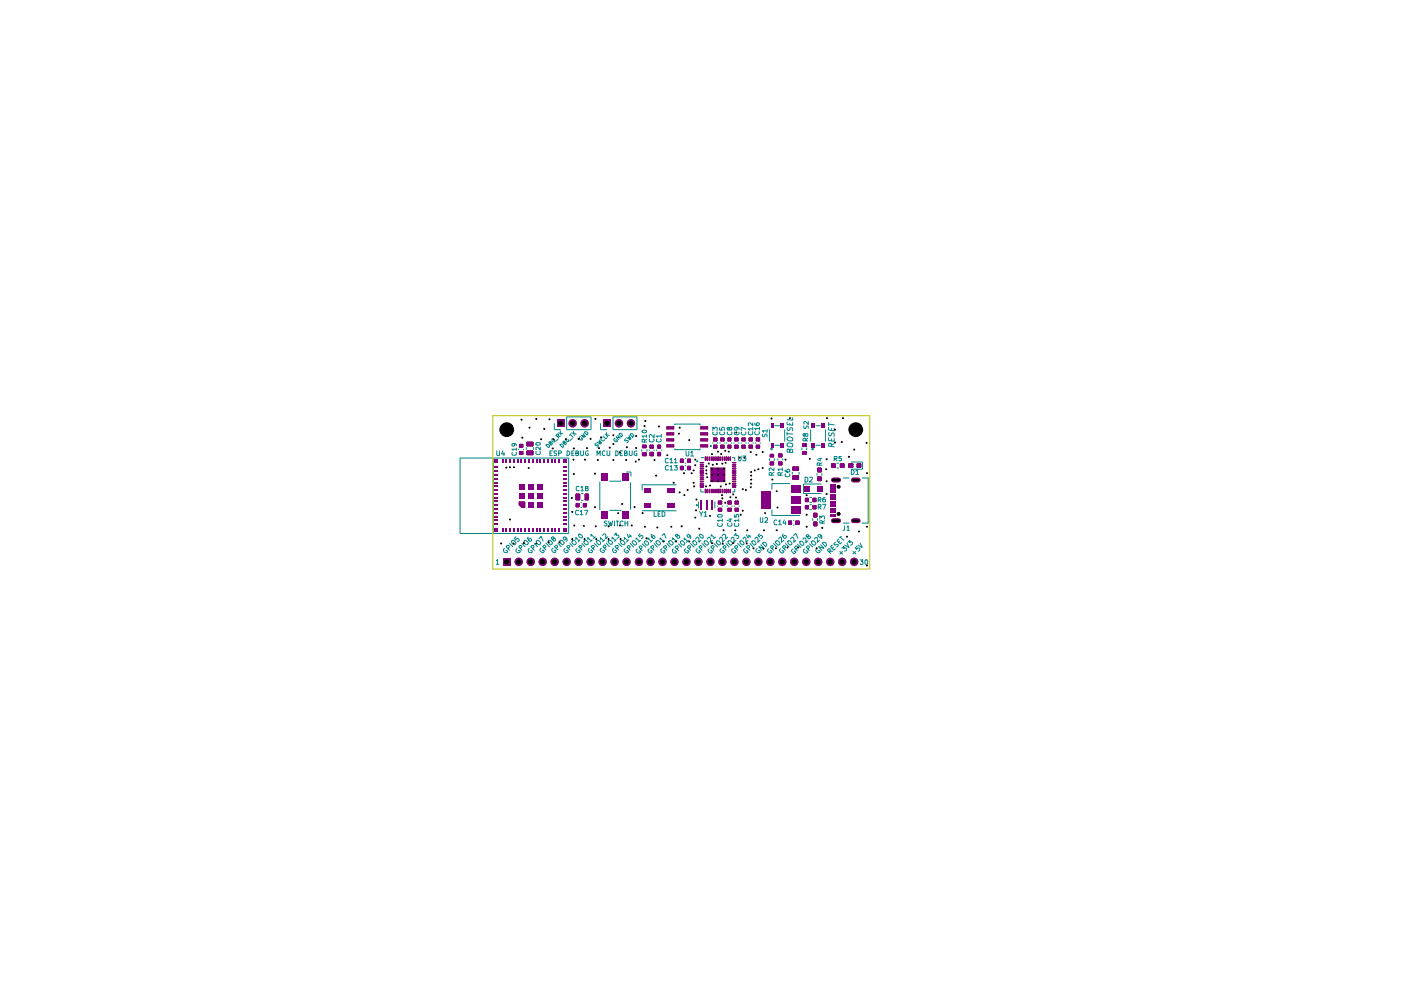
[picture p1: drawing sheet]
<svg xmlns="http://www.w3.org/2000/svg" width="297mm" height="210mm" viewBox="0 0 297 210" stroke-linecap="round" stroke-linejoin="round" font-family="sans-serif">
<circle cx="177.8" cy="109" r=".38" fill="#848400"/>
<path d="M176.7 110.4h1.1M176.7 101.8h1.1M180.9 110.4h1M180.9 101.8h1" fill="none" stroke="#848400" stroke-width="1"/>
<g fill="#848400">
<path d="M127.8 88.9h1.7v1.7h-1.7z"/>
<path d="M106.6 118.3h1.7v1.7h-1.7z"/>
<path d="M118 88.9h1.7v1.7h-1.7z"/>
<circle cx="177.8" cy="103.2" r=".38"/>
<circle cx="131.2" cy="89.7" r=".89"/>
<circle cx="133.8" cy="89.7" r=".89"/>
<circle cx="110" cy="119.1" r=".89"/>
<circle cx="112.5" cy="119.1" r=".89"/>
<circle cx="115.1" cy="119.1" r=".89"/>
<circle cx="117.6" cy="119.1" r=".89"/>
<circle cx="121.4" cy="89.7" r=".89"/>
<circle cx="124" cy="89.7" r=".89"/>
<circle cx="120.1" cy="119.1" r=".89"/>
<circle cx="122.7" cy="119.1" r=".89"/>
<circle cx="125.2" cy="119.1" r=".89"/>
<circle cx="127.8" cy="119.1" r=".89"/>
<circle cx="130.3" cy="119.1" r=".89"/>
<circle cx="132.8" cy="119.1" r=".89"/>
<circle cx="135.5" cy="119.1" r=".89"/>
<circle cx="137.9" cy="119.1" r=".89"/>
<circle cx="140.5" cy="119.1" r=".89"/>
<circle cx="143" cy="119.1" r=".89"/>
<circle cx="145.5" cy="119.1" r=".89"/>
<circle cx="148.1" cy="119.1" r=".89"/>
<circle cx="150.6" cy="119.1" r=".89"/>
<circle cx="153.2" cy="119.1" r=".89"/>
<circle cx="155.7" cy="119.1" r=".89"/>
<circle cx="158.2" cy="119.1" r=".89"/>
<circle cx="160.8" cy="119.1" r=".89"/>
<circle cx="163.3" cy="119.1" r=".89"/>
<circle cx="165.9" cy="119.1" r=".89"/>
<circle cx="168.4" cy="119.1" r=".89"/>
<circle cx="170.9" cy="119.1" r=".89"/>
<circle cx="173.5" cy="119.1" r=".89"/>
<circle cx="176" cy="119.1" r=".89"/>
<circle cx="178.6" cy="119.1" r=".89"/>
<circle cx="181.1" cy="119.1" r=".89"/>
</g>
<path d="M151.4 93h.5v.4h-.5z" fill="#840000"/>
<path d="M151.4 93h.5v.4h-.5z" fill="none" stroke="#840000" stroke-width=".42"/>
<path d="M152.9 93h.5v.4h-.5z" fill="#840000"/>
<path d="M152.9 93h.5v.4h-.5z" fill="none" stroke="#840000" stroke-width=".42"/>
<path d="M148.6 93h1.4v.5h-1.4z" fill="#840000"/>
<path d="M148.6 93h1.4v.5h-1.4z" fill="none" stroke="#840000" stroke-width=".21"/>
<path d="M148.6 91.8h1.4v.4h-1.4z" fill="#840000"/>
<path d="M148.6 91.8h1.4v.4h-1.4z" fill="none" stroke="#840000" stroke-width=".21"/>
<path d="M148.6 90.5h1.4v.4h-1.4z" fill="#840000"/>
<path d="M148.6 90.5h1.4v.4h-1.4z" fill="none" stroke="#840000" stroke-width=".21"/>
<path d="M144.4 97.5h.4v.5h-.4z" fill="#840000"/>
<path d="M144.4 97.5h.4v.5h-.4z" fill="none" stroke="#840000" stroke-width=".42"/>
<path d="M145.9 97.5h.4v.5h-.4z" fill="#840000"/>
<path d="M145.9 97.5h.4v.5h-.4z" fill="none" stroke="#840000" stroke-width=".42"/>
<path d="M145.9 99h.4v.5h-.4z" fill="#840000"/>
<path d="M145.9 99h.4v.5h-.4z" fill="none" stroke="#840000" stroke-width=".42"/>
<path d="M148.4 99.2l.8 .1z" fill="#840000"/>
<path d="M148.4 99.2l.8 .1z" fill="none" stroke="#840000" stroke-width=".21"/>
<path d="M148.6 94.3h1.4v.4h-1.4z" fill="#840000"/>
<path d="M148.6 94.3h1.4v.4h-1.4z" fill="none" stroke="#840000" stroke-width=".21"/>
<path d="M148.4 98l.8 .1z" fill="#840000"/>
<path d="M148.4 98l.8 .1z" fill="none" stroke="#840000" stroke-width=".21"/>
<path d="M148.4 98.5l.8 .1z" fill="#840000"/>
<path d="M148.4 98.5l.8 .1z" fill="none" stroke="#840000" stroke-width=".21"/>
<path d="M148.4 98.8l.8 .1z" fill="#840000"/>
<path d="M148.4 98.8l.8 .1z" fill="none" stroke="#840000" stroke-width=".21"/>
<path d="M150.4 96.9l.1 .7z" fill="#840000"/>
<path d="M150.4 96.9l.1 .7z" fill="none" stroke="#840000" stroke-width=".21"/>
<path d="M149.9 96.9l.1 .7z" fill="#840000"/>
<path d="M149.9 96.9l.1 .7z" fill="none" stroke="#840000" stroke-width=".21"/>
<path d="M149.5 96.9h.2v.7h-.2z" fill="#840000"/>
<path d="M149.5 96.9h.2v.7h-.2z" fill="none" stroke="#840000" stroke-width=".21"/>
<path d="M148.4 99.7h.8z" fill="#840000"/>
<path d="M148.4 99.7h.8z" fill="none" stroke="#840000" stroke-width=".21"/>
<path d="M148.4 100h.8v.2h-.8z" fill="#840000"/>
<path d="M148.4 100h.8v.2h-.8z" fill="none" stroke="#840000" stroke-width=".21"/>
<path d="M148.4 100.4l.8 .1z" fill="#840000"/>
<path d="M148.4 100.4l.8 .1z" fill="none" stroke="#840000" stroke-width=".21"/>
<path d="M148.4 100.8l.8 .1z" fill="#840000"/>
<path d="M148.4 100.8l.8 .1z" fill="none" stroke="#840000" stroke-width=".21"/>
<path d="M148.4 101.3h.8z" fill="#840000"/>
<path d="M148.4 101.3h.8z" fill="none" stroke="#840000" stroke-width=".21"/>
<path d="M148.4 101.6l.8 .1z" fill="#840000"/>
<path d="M148.4 101.6l.8 .1z" fill="none" stroke="#840000" stroke-width=".21"/>
<path d="M148.4 102l.8 .1z" fill="#840000"/>
<path d="M148.4 102l.8 .1z" fill="none" stroke="#840000" stroke-width=".21"/>
<path d="M148.4 102.4l.8 .1z" fill="#840000"/>
<path d="M148.4 102.4l.8 .1z" fill="none" stroke="#840000" stroke-width=".21"/>
<path d="M148.4 102.8h.8v.2h-.8z" fill="#840000"/>
<path d="M148.4 102.8h.8v.2h-.8z" fill="none" stroke="#840000" stroke-width=".21"/>
<path d="M148.4 103.2l.8 .1z" fill="#840000"/>
<path d="M148.4 103.2l.8 .1z" fill="none" stroke="#840000" stroke-width=".21"/>
<path d="M149.5 103.7h.2v.8h-.2z" fill="#840000"/>
<path d="M149.5 103.7h.2v.8h-.2z" fill="none" stroke="#840000" stroke-width=".21"/>
<path d="M149.9 103.7l.1 .8z" fill="#840000"/>
<path d="M149.9 103.7l.1 .8z" fill="none" stroke="#840000" stroke-width=".21"/>
<path d="M150.4 103.7l.1 .8z" fill="#840000"/>
<path d="M150.4 103.7l.1 .8z" fill="none" stroke="#840000" stroke-width=".21"/>
<path d="M150.8 103.7l.1 .8z" fill="#840000"/>
<path d="M150.8 103.7l.1 .8z" fill="none" stroke="#840000" stroke-width=".21"/>
<path d="M151.1 103.7l.1 .8z" fill="#840000"/>
<path d="M151.1 103.7l.1 .8z" fill="none" stroke="#840000" stroke-width=".21"/>
<path d="M151.6 103.7v.8z" fill="#840000"/>
<path d="M151.6 103.7v.8z" fill="none" stroke="#840000" stroke-width=".21"/>
<path d="M152 103.7l.1 .8z" fill="#840000"/>
<path d="M152 103.7l.1 .8z" fill="none" stroke="#840000" stroke-width=".21"/>
<path d="M152.3 103.7h.2v.8h-.2z" fill="#840000"/>
<path d="M152.3 103.7h.2v.8h-.2z" fill="none" stroke="#840000" stroke-width=".21"/>
<path d="M152.7 103.7l.1 .8z" fill="#840000"/>
<path d="M152.7 103.7l.1 .8z" fill="none" stroke="#840000" stroke-width=".21"/>
<path d="M153.2 103.7v.8z" fill="#840000"/>
<path d="M153.2 103.7v.8z" fill="none" stroke="#840000" stroke-width=".21"/>
<path d="M153.2 96.9v.7z" fill="#840000"/>
<path d="M153.2 96.9v.7z" fill="none" stroke="#840000" stroke-width=".21"/>
<path d="M152.7 96.9l.1 .7z" fill="#840000"/>
<path d="M152.7 96.9l.1 .7z" fill="none" stroke="#840000" stroke-width=".21"/>
<path d="M152.3 96.9h.2v.7h-.2z" fill="#840000"/>
<path d="M152.3 96.9h.2v.7h-.2z" fill="none" stroke="#840000" stroke-width=".21"/>
<path d="M152 96.9l.1 .7z" fill="#840000"/>
<path d="M152 96.9l.1 .7z" fill="none" stroke="#840000" stroke-width=".21"/>
<path d="M151.6 96.9v.7z" fill="#840000"/>
<path d="M151.6 96.9v.7z" fill="none" stroke="#840000" stroke-width=".21"/>
<path d="M151.1 96.9l.1 .7z" fill="#840000"/>
<path d="M151.1 96.9l.1 .7z" fill="none" stroke="#840000" stroke-width=".21"/>
<path d="M150.8 96.9l.1 .7z" fill="#840000"/>
<path d="M150.8 96.9l.1 .7z" fill="none" stroke="#840000" stroke-width=".21"/>
<path d="M151.4 94.5h.5v.4h-.5z" fill="#840000"/>
<path d="M151.4 94.5h.5v.4h-.5z" fill="none" stroke="#840000" stroke-width=".42"/>
<path d="M152.9 94.5h.5v.4h-.5z" fill="#840000"/>
<path d="M152.9 94.5h.5v.4h-.5z" fill="none" stroke="#840000" stroke-width=".42"/>
<path d="M154.4 93h.5v.4h-.5z" fill="#840000"/>
<path d="M154.4 93h.5v.4h-.5z" fill="none" stroke="#840000" stroke-width=".42"/>
<path d="M154.4 94.5h.5v.4h-.5z" fill="#840000"/>
<path d="M154.4 94.5h.5v.4h-.5z" fill="none" stroke="#840000" stroke-width=".42"/>
<path d="M157.4 94.5h.5v.4h-.5z" fill="#840000"/>
<path d="M157.4 94.5h.5v.4h-.5z" fill="none" stroke="#840000" stroke-width=".42"/>
<path d="M157.4 93h.5v.4h-.5z" fill="#840000"/>
<path d="M157.4 93h.5v.4h-.5z" fill="none" stroke="#840000" stroke-width=".42"/>
<path d="M155.9 93h.5v.4h-.5z" fill="#840000"/>
<path d="M155.9 93h.5v.4h-.5z" fill="none" stroke="#840000" stroke-width=".42"/>
<path d="M155.9 94.5h.5v.4h-.5z" fill="#840000"/>
<path d="M155.9 94.5h.5v.4h-.5z" fill="none" stroke="#840000" stroke-width=".42"/>
<path d="M158.9 93h.5v.4h-.5z" fill="#840000"/>
<path d="M158.9 93h.5v.4h-.5z" fill="none" stroke="#840000" stroke-width=".42"/>
<path d="M165.2 96.4h.5v.4h-.5z" fill="#840000"/>
<path d="M165.2 96.4h.5v.4h-.5z" fill="none" stroke="#840000" stroke-width=".42"/>
<path d="M165.2 98h.5v.5h-.5z" fill="#840000"/>
<path d="M165.2 98h.5v.5h-.5z" fill="none" stroke="#840000" stroke-width=".42"/>
<path d="M163.4 98h.5v.5h-.5z" fill="#840000"/>
<path d="M163.4 98h.5v.5h-.5z" fill="none" stroke="#840000" stroke-width=".42"/>
<path d="M163.4 96.4h.5v.4h-.5z" fill="#840000"/>
<path d="M163.4 96.4h.5v.4h-.5z" fill="none" stroke="#840000" stroke-width=".42"/>
<g fill="#840000">
<path d="M165.5 93.9h.7v1h-.7z"/>
<path d="M158.9 94.5h.5v.4h-.5z"/>
</g>
<path d="M158.9 94.5h.5v.4h-.5z" fill="none" stroke="#840000" stroke-width=".42"/>
<path d="M160.4 93h.6v.4h-.6z" fill="#840000"/>
<path d="M160.4 93h.6v.4h-.6z" fill="none" stroke="#840000" stroke-width=".42"/>
<path d="M160.4 94.5h.6v.4h-.6z" fill="#840000"/>
<path d="M160.4 94.5h.6v.4h-.6z" fill="none" stroke="#840000" stroke-width=".42"/>
<g fill="#840000">
<path d="M163.4 93.9h.6v1h-.6z"/>
<path d="M163.4 89.7h.6v1.1h-.6z"/>
<path d="M165.5 89.7h.7v1.1h-.7z"/>
<path d="M155.3 98.8l.7 .1z"/>
</g>
<path d="M155.3 98.8l.7 .1z" fill="none" stroke="#840000" stroke-width=".21"/>
<path d="M155.3 98.5l.7 .1z" fill="#840000"/>
<path d="M155.3 98.5l.7 .1z" fill="none" stroke="#840000" stroke-width=".21"/>
<path d="M155.3 98l.7 .1z" fill="#840000"/>
<path d="M155.3 98l.7 .1z" fill="none" stroke="#840000" stroke-width=".21"/>
<path d="M154.8 96.9l.1 .7z" fill="#840000"/>
<path d="M154.8 96.9l.1 .7z" fill="none" stroke="#840000" stroke-width=".21"/>
<path d="M154.3 96.9l.1 .7z" fill="#840000"/>
<path d="M154.3 96.9l.1 .7z" fill="none" stroke="#840000" stroke-width=".21"/>
<path d="M153.9 96.9h.2v.7h-.2z" fill="#840000"/>
<path d="M153.9 96.9h.2v.7h-.2z" fill="none" stroke="#840000" stroke-width=".21"/>
<path d="M153.6 96.9l.1 .7z" fill="#840000"/>
<path d="M153.6 96.9l.1 .7z" fill="none" stroke="#840000" stroke-width=".21"/>
<path d="M168.2 101h1v.5h-1z" fill="#840000"/>
<path d="M168.2 101h1v.5h-1z" fill="none" stroke="#840000" stroke-width=".51"/>
<path d="M168.2 99.1h1v.5h-1z" fill="#840000"/>
<path d="M168.2 99.1h1v.5h-1z" fill="none" stroke="#840000" stroke-width=".51"/>
<g fill="#840000">
<path d="M170.6 103h1.1v1.1h-1.1z"/>
<path d="M170.9 105.7h.4v.6h-.4z"/>
</g>
<path d="M170.9 105.7h.4v.6h-.4z" fill="none" stroke="#840000" stroke-width=".42"/>
<g fill="#840000">
<path d="M167.7 105.2h2.1v1.5h-2.1z"/>
<path d="M167.7 102.9h2.1v1.5h-2.1z"/>
<path d="M181.9 98.5h.5v.5h-.5z"/>
</g>
<path d="M181.9 98.5h.5v.5h-.5z" fill="none" stroke="#840000" stroke-width=".51"/>
<path d="M180.1 98.5h.6v.5h-.6z" fill="#840000"/>
<path d="M180.1 98.5h.6v.5h-.6z" fill="none" stroke="#840000" stroke-width=".51"/>
<g fill="#840000">
<path d="M176.1 102.6h1.2v.6h-1.2z"/>
<path d="M176.1 103.4h1.2v.7h-1.2z"/>
<path d="M176.4 98.5h.6v.5h-.6z"/>
</g>
<path d="M176.4 98.5h.6v.5h-.6z" fill="none" stroke="#840000" stroke-width=".51"/>
<path d="M178.3 98.5h.5v.5h-.5z" fill="#840000"/>
<path d="M178.3 98.5h.5v.5h-.5z" fill="none" stroke="#840000" stroke-width=".51"/>
<g fill="#840000">
<path d="M176.1 109.1h1.2v.5h-1.2z"/>
<path d="M176.1 108.2h1.2v.6h-1.2z"/>
<path d="M176.1 107.2h1.2v.3h-1.2z"/>
<path d="M176.1 106.3h1.2v.2h-1.2z"/>
<path d="M176.1 105.7h1.2v.3h-1.2z"/>
<path d="M176.1 105.2h1.2v.3h-1.2z"/>
<path d="M176.1 106.7h1.2v.3h-1.2z"/>
<path d="M176.1 107.7h1.2v.3h-1.2z"/>
<path d="M173.4 103h1.1v1.1h-1.1z"/>
<path d="M176.1 104.7h1.2v.3h-1.2z"/>
<path d="M176.1 104.2h1.2v.3h-1.2z"/>
<path d="M173.5 101.3h.5v.5h-.5z"/>
</g>
<path d="M173.5 101.3h.5v.5h-.5z" fill="none" stroke="#840000" stroke-width=".51"/>
<path d="M173.5 99.4h.5v.5h-.5z" fill="#840000"/>
<path d="M173.5 99.4h.5v.5h-.5z" fill="none" stroke="#840000" stroke-width=".51"/>
<path d="M167.3 110.6h.4v.5h-.4z" fill="#840000"/>
<path d="M167.3 110.6h.4v.5h-.4z" fill="none" stroke="#840000" stroke-width=".42"/>
<path d="M168.8 110.6h.5v.5h-.5z" fill="#840000"/>
<path d="M168.8 110.6h.5v.5h-.5z" fill="none" stroke="#840000" stroke-width=".42"/>
<path d="M172.6 109h.5v.5h-.5z" fill="#840000"/>
<path d="M172.6 109h.5v.5h-.5z" fill="none" stroke="#840000" stroke-width=".51"/>
<path d="M172.6 110.8h.5v.5h-.5z" fill="#840000"/>
<path d="M172.6 110.8h.5v.5h-.5z" fill="none" stroke="#840000" stroke-width=".51"/>
<path d="M172.5 105.7h.4v.6h-.4z" fill="#840000"/>
<path d="M172.5 105.7h.4v.6h-.4z" fill="none" stroke="#840000" stroke-width=".42"/>
<path d="M172.5 107.3h.4v.5h-.4z" fill="#840000"/>
<path d="M172.5 107.3h.4v.5h-.4z" fill="none" stroke="#840000" stroke-width=".42"/>
<path d="M170.9 107.3h.4v.5h-.4z" fill="#840000"/>
<path d="M170.9 107.3h.4v.5h-.4z" fill="none" stroke="#840000" stroke-width=".42"/>
<g fill="#840000">
<path d="M167.7 107.4h2.1v1.6h-2.1z"/>
<path d="M170.3 94.1h.6v.5h-.6z"/>
</g>
<path d="M170.3 94.1h.6v.5h-.6z" fill="none" stroke="#840000" stroke-width=".42"/>
<path d="M170.3 95.8h.6v.4h-.6z" fill="#840000"/>
<path d="M170.3 95.8h.6v.4h-.6z" fill="none" stroke="#840000" stroke-width=".42"/>
<g fill="#840000">
<path d="M172 93.9h.7v1h-.7z"/>
<path d="M172 89.7h.7v1.1h-.7z"/>
<path d="M174.2 93.9h.6v1h-.6z"/>
<path d="M174.2 89.7h.6v1.1h-.6z"/>
<path d="M139.5 96h.5v.5h-.5z"/>
</g>
<path d="M139.5 96h.5v.5h-.5z" fill="none" stroke="#840000" stroke-width=".42"/>
<path d="M144.4 99h.4v.5h-.4z" fill="#840000"/>
<path d="M144.4 99h.4v.5h-.4z" fill="none" stroke="#840000" stroke-width=".42"/>
<path d="M141.4 90.5h1.4v.4h-1.4z" fill="#840000"/>
<path d="M141.4 90.5h1.4v.4h-1.4z" fill="none" stroke="#840000" stroke-width=".21"/>
<path d="M141.4 91.8h1.4v.4h-1.4z" fill="#840000"/>
<path d="M141.4 91.8h1.4v.4h-1.4z" fill="none" stroke="#840000" stroke-width=".21"/>
<path d="M141.4 93h1.4v.5h-1.4z" fill="#840000"/>
<path d="M141.4 93h1.4v.5h-1.4z" fill="none" stroke="#840000" stroke-width=".21"/>
<path d="M141.4 94.3h1.4v.4h-1.4z" fill="#840000"/>
<path d="M141.4 94.3h1.4v.4h-1.4z" fill="none" stroke="#840000" stroke-width=".21"/>
<g fill="#840000">
<path d="M141.5 106.7h1.5v.9h-1.5z"/>
<path d="M141.5 103.5h1.5v1h-1.5z"/>
<path d="M136.7 103.5h1.4v1h-1.4z"/>
<path d="M136.7 106.7h1.4v.9h-1.4z"/>
<path d="M132 100.3h1.4v1.6h-1.4z"/>
<path d="M132 108.4h1.4v1.6h-1.4z"/>
<path d="M127.5 100.3h1.4v1.6h-1.4z"/>
<path d="M127.5 108.4h1.4v1.6h-1.4z"/>
<path d="M139.5 94.5h.5v.4h-.5z"/>
</g>
<path d="M139.5 94.5h.5v.4h-.5z" fill="none" stroke="#840000" stroke-width=".42"/>
<path d="M137.9 94.5h.5v.4h-.5z" fill="#840000"/>
<path d="M137.9 94.5h.5v.4h-.5z" fill="none" stroke="#840000" stroke-width=".42"/>
<path d="M137.9 96h.5v.5h-.5z" fill="#840000"/>
<path d="M137.9 96h.5v.5h-.5z" fill="none" stroke="#840000" stroke-width=".42"/>
<path d="M136.3 96.1h.6v.4h-.6z" fill="#840000"/>
<path d="M136.3 96.1h.6v.4h-.6z" fill="none" stroke="#840000" stroke-width=".42"/>
<path d="M136.3 94.5h.6v.3h-.6z" fill="#840000"/>
<path d="M136.3 94.5h.6v.3h-.6z" fill="none" stroke="#840000" stroke-width=".42"/>
<path d="M122.3 106.8h.4v.6h-.4z" fill="#840000"/>
<path d="M122.3 106.8h.4v.6h-.4z" fill="none" stroke="#840000" stroke-width=".42"/>
<path d="M123.8 106.8h.4v.6h-.4z" fill="#840000"/>
<path d="M123.8 106.8h.4v.6h-.4z" fill="none" stroke="#840000" stroke-width=".42"/>
<path d="M122.3 104.9h.5v.9h-.5z" fill="#840000"/>
<path d="M122.3 104.9h.5v.9h-.5z" fill="none" stroke="#840000" stroke-width=".51"/>
<g fill="#840000">
<path d="M119.5 107.7h.7v.4h-.7z"/>
<path d="M154.4 106.3h.5v.5h-.5z"/>
</g>
<path d="M154.4 106.3h.5v.5h-.5z" fill="none" stroke="#840000" stroke-width=".42"/>
<path d="M156 107.9h.5v.4h-.5z" fill="#840000"/>
<path d="M156 107.9h.5v.4h-.5z" fill="none" stroke="#840000" stroke-width=".42"/>
<path d="M156 106.3h.5v.5h-.5z" fill="#840000"/>
<path d="M156 106.3h.5v.5h-.5z" fill="none" stroke="#840000" stroke-width=".42"/>
<g fill="#840000">
<path d="M161.5 104.1h1.9v3.7h-1.9z"/>
<path d="M154.4 107.9h.5v.4h-.5z"/>
</g>
<path d="M154.4 107.9h.5v.4h-.5z" fill="none" stroke="#840000" stroke-width=".42"/>
<path d="M153.6 103.7l.1 .8z" fill="#840000"/>
<path d="M153.6 103.7l.1 .8z" fill="none" stroke="#840000" stroke-width=".21"/>
<path d="M153.9 103.7h.2v.8h-.2z" fill="#840000"/>
<path d="M153.9 103.7h.2v.8h-.2z" fill="none" stroke="#840000" stroke-width=".21"/>
<path d="M154.3 103.7l.1 .8z" fill="#840000"/>
<path d="M154.3 103.7l.1 .8z" fill="none" stroke="#840000" stroke-width=".21"/>
<path d="M154.8 103.7l.1 .8z" fill="#840000"/>
<path d="M154.8 103.7l.1 .8z" fill="none" stroke="#840000" stroke-width=".21"/>
<path d="M152.6 101h.6v.6h-.6z" fill="#840000"/>
<path d="M152.6 101h.6v.6h-.6z" fill="none" stroke="#840000" stroke-width=".51"/>
<path d="M152.6 99.7h.6v.6h-.6z" fill="#840000"/>
<path d="M152.6 99.7h.6v.6h-.6z" fill="none" stroke="#840000" stroke-width=".51"/>
<path d="M151.3 101h.6v.6h-.6z" fill="#840000"/>
<path d="M151.3 101h.6v.6h-.6z" fill="none" stroke="#840000" stroke-width=".51"/>
<path d="M151.3 99.7h.6v.6h-.6z" fill="#840000"/>
<path d="M151.3 99.7h.6v.6h-.6z" fill="none" stroke="#840000" stroke-width=".51"/>
<path d="M155.3 103.2l.7 .1z" fill="#840000"/>
<path d="M155.3 103.2l.7 .1z" fill="none" stroke="#840000" stroke-width=".21"/>
<path d="M155.3 102.8h.7v.2h-.7z" fill="#840000"/>
<path d="M155.3 102.8h.7v.2h-.7z" fill="none" stroke="#840000" stroke-width=".21"/>
<path d="M155.3 102.4l.7 .1z" fill="#840000"/>
<path d="M155.3 102.4l.7 .1z" fill="none" stroke="#840000" stroke-width=".21"/>
<path d="M155.3 102l.7 .1z" fill="#840000"/>
<path d="M155.3 102l.7 .1z" fill="none" stroke="#840000" stroke-width=".21"/>
<path d="M155.3 101.6l.7 .1z" fill="#840000"/>
<path d="M155.3 101.6l.7 .1z" fill="none" stroke="#840000" stroke-width=".21"/>
<path d="M155.3 101.3h.7z" fill="#840000"/>
<path d="M155.3 101.3h.7z" fill="none" stroke="#840000" stroke-width=".21"/>
<path d="M155.3 100.8l.7 .1z" fill="#840000"/>
<path d="M155.3 100.8l.7 .1z" fill="none" stroke="#840000" stroke-width=".21"/>
<path d="M155.3 100.4l.7 .1z" fill="#840000"/>
<path d="M155.3 100.4l.7 .1z" fill="none" stroke="#840000" stroke-width=".21"/>
<path d="M155.3 100h.7v.2h-.7z" fill="#840000"/>
<path d="M155.3 100h.7v.2h-.7z" fill="none" stroke="#840000" stroke-width=".21"/>
<path d="M155.3 99.7h.7z" fill="#840000"/>
<path d="M155.3 99.7h.7z" fill="none" stroke="#840000" stroke-width=".21"/>
<path d="M155.3 99.2l.7 .1z" fill="#840000"/>
<path d="M155.3 99.2l.7 .1z" fill="none" stroke="#840000" stroke-width=".21"/>
<path d="M152.4 107.9h.5v.4h-.5z" fill="#840000"/>
<path d="M152.4 107.9h.5v.4h-.5z" fill="none" stroke="#840000" stroke-width=".42"/>
<path d="M152.4 106.3h.5v.5h-.5z" fill="#840000"/>
<path d="M152.4 106.3h.5v.5h-.5z" fill="none" stroke="#840000" stroke-width=".42"/>
<g fill="#840000">
<path d="M148.4 106.1h.4v1.9h-.4z"/>
<path d="M149.6 106.1h.4v1.9h-.4z"/>
<path d="M150.9 106.1h.3v1.9h-.3z"/>
<path d="M124.2 104.9h.4v.9h-.4z"/>
</g>
<path d="M124.2 104.9h.4v.9h-.4z" fill="none" stroke="#840000" stroke-width=".51"/>
<g fill="#840000">
<path d="M119.5 105.3h.7v.4h-.7z"/>
<path d="M119.5 104.5h.7v.4h-.7z"/>
<path d="M119.5 103.7h.7v.4h-.7z"/>
<path d="M106.3 112h.5v.8h-.5z"/>
<path d="M107.1 112h.4v.8h-.4z"/>
<path d="M107.9 112h.5v.8h-.5z"/>
<path d="M108.7 112h.4v.8h-.4z"/>
<path d="M109.6 112h.4v.8h-.4z"/>
<path d="M110.3 112h.4v.8h-.4z"/>
<path d="M111.2 112h.3v.8h-.3z"/>
<path d="M111.9 112h.5v.8h-.5z"/>
<path d="M112.8 112h.3v.8h-.3z"/>
<path d="M113.5 112h.5v.8h-.5z"/>
<path d="M114.3 112h.4v.8h-.4z"/>
<path d="M115.1 112h.5v.8h-.5z"/>
<path d="M115.9 112h.4v.8h-.4z"/>
<path d="M116.8 112h.4v.8h-.4z"/>
<path d="M117.5 112h.4v.8h-.4z"/>
<path d="M118.4 112h.3v.8h-.3z"/>
<path d="M119.5 110.9h.7v.4h-.7z"/>
<path d="M119.5 110.2h.7v.3h-.7z"/>
<path d="M119.5 109.3h.7v.4h-.7z"/>
<path d="M119.5 108.5h.7v.4h-.7z"/>
<path d="M119.5 106.9h.7v.4h-.7z"/>
<path d="M119.5 106.1h.7v.4h-.7z"/>
<path d="M119.5 112h.7v.8h-.7z"/>
<path d="M110.4 106.7h.5v.6h-.5z"/>
<path d="M110.1 106.4h1.2v1.2h-.6l-.6-.6z"/>
</g>
<path d="M110.1 106.4h1.2v1.2h-.6l-.6-.6z" fill="none" stroke="#840000" stroke-width=".21"/>
<g fill="#840000">
<path d="M110.1 104.5h1.2v1.2h-1.2z"/>
<path d="M111.9 106.4h1.2v1.2h-1.2z"/>
<path d="M111.9 104.5h1.2v1.2h-1.2z"/>
<path d="M113.9 106.4h1.2v1.2h-1.2z"/>
<path d="M113.9 104.5h1.2v1.2h-1.2z"/>
<path d="M110.2 95.8h.5v.5h-.5z"/>
</g>
<path d="M110.2 95.8h.5v.5h-.5z" fill="none" stroke="#840000" stroke-width=".42"/>
<path d="M110.2 94.3h.5v.4h-.5z" fill="#840000"/>
<path d="M110.2 94.3h.5v.4h-.5z" fill="none" stroke="#840000" stroke-width=".42"/>
<path d="M111.8 95.8h1.1v.5h-1.1z" fill="#840000"/>
<path d="M111.8 95.8h1.1v.5h-1.1z" fill="none" stroke="#840000" stroke-width=".51"/>
<path d="M111.8 93.9h1.1v.5h-1.1z" fill="#840000"/>
<path d="M111.8 93.9h1.1v.5h-1.1z" fill="none" stroke="#840000" stroke-width=".51"/>
<g fill="#840000">
<path d="M119.5 103h.7v.3h-.7z"/>
<path d="M119.5 102.1h.7v.4h-.7z"/>
<path d="M119.5 101.3h.7v.4h-.7z"/>
<path d="M119.5 100.5h.7v.4h-.7z"/>
<path d="M119.5 99.7h.7v.4h-.7z"/>
<path d="M119.5 98.9h.7v.4h-.7z"/>
<path d="M118.4 97.5h.3v.7h-.3z"/>
<path d="M117.5 97.5h.4v.7h-.4z"/>
<path d="M116.8 97.5h.4v.7h-.4z"/>
<path d="M119.5 97.5h.7v.7h-.7z"/>
<path d="M115.9 97.5h.4v.7h-.4z"/>
<path d="M115.1 97.5h.5v.7h-.5z"/>
<path d="M114.3 97.5h.4v.7h-.4z"/>
<path d="M113.5 97.5h.5v.7h-.5z"/>
<path d="M112.8 97.5h.3v.7h-.3z"/>
<path d="M111.9 97.5h.5v.7h-.5z"/>
<path d="M111.2 97.5h.3v.7h-.3z"/>
<path d="M110.3 97.5h.4v.7h-.4z"/>
<path d="M109.6 97.5h.4v.7h-.4z"/>
<path d="M110.1 102.6h1.2v1.2h-1.2z"/>
<path d="M111.9 102.6h1.2v1.2h-1.2z"/>
<path d="M113.9 102.6h1.2v1.2h-1.2z"/>
<path d="M108.7 97.5h.4v.7h-.4z"/>
<path d="M107.9 97.5h.5v.7h-.5z"/>
<path d="M107.1 97.5h.4v.7h-.4z"/>
<path d="M106.3 97.5h.5v.7h-.5z"/>
<path d="M104.8 97.5h.9v.7h-.9z"/>
<path d="M104.8 98.9h.9v.4h-.9z"/>
<path d="M104.8 99.7h.9v.4h-.9z"/>
<path d="M104.8 100.5h.9v.4h-.9z"/>
<path d="M104.8 101.3h.9v.4h-.9z"/>
<path d="M104.8 102.1h.9v.4h-.9z"/>
<path d="M104.8 103h.9v.3h-.9z"/>
<path d="M104.8 103.7h.9v.4h-.9z"/>
<path d="M104.8 104.5h.9v.4h-.9z"/>
<path d="M104.8 105.3h.9v.4h-.9z"/>
<path d="M104.8 106.1h.9v.4h-.9z"/>
<path d="M104.8 106.9h.9v.4h-.9z"/>
<path d="M104.8 107.7h.9v.4h-.9z"/>
<path d="M104.8 108.5h.9v.4h-.9z"/>
<path d="M104.8 109.3h.9v.4h-.9z"/>
<path d="M104.8 110.2h.9v.3h-.9z"/>
<path d="M104.8 110.9h.9v.4h-.9z"/>
<path d="M104.8 112h.9v.8h-.9z"/>
</g>
<g fill="none" stroke="#008484" stroke-width=".21">
<path d="M97.5 97.1h23.1v16h-23.1zM104.6 97.1v16M105.3 95.6v.8l.2 .2 .4-.1v-.9M106.6 95.6l-.3 .7h.7M106.8 95.9v.7M108.6 95.9l-.1 .5 .2 .1h.6l.2-.1-.1-.5M109 94.1l.1 .1v.4h-.5v-.5h.7l.2 .4M109.5 95.2h-1l.3 .3M109.5 95v.5M110 95.2v.2M111 95.2v.2M111.6 94.8v.5"/>
<path d="M113.1 94.8v.5M113.6 94a.52 .52 0 0 1 .6-.2 .52 .52 0 0 1 .4 .4 .52 .52 0 0 1-.6 .2 .52 .52 0 0 1-.4-.4zM113.7 95.8l-.1 .4 .2 .2h.6l.2-.2-.1-.4M114.6 94.8v.6l-.6-.6-.4 .1 .1 .4M115.7 94.4a.43 .43 0 0 1 .6-.1 .43 .43 0 0 1 .2 .4l-.2 .2zM116.6 96.1h.3M116.8 93.9l.1-.1 .2 .2-.3 .4-.5-.6 .5-.2v.2l-.2 .3M117.1 95.6h-.5v1h.5M117.2 93a.42 .42 0 0 0-.1 .6 .42 .42 0 0 0 .6 0l-.2-.4-.1 .2M117.5 89.7v1.4h1.4M118 95.7l-.4-.1-.2 .2 .2 .3 .4 .2-.1 .3-.5-.1M118.2 92.5l.2-.2-.1-.3-.4 .3 .5 .5"/>
<path d="M118.3 92.5h.5M118.4 93l-.5 .5M118.4 91.8l.9 .1M118.4 96.1h.6v-.3l-.1-.2h-.5v1M118.7 94.3a.42 .42 0 0 1 .6 0 .42 .42 0 0 1 0 .6zM118.8 91.4l.2 .9M119.7 93.8l.4 .1-.2 .4-.6-.6 .4-.1 .1 .1-.3 .4M120.1 92.9a.42 .42 0 0 0 0 .6 .42 .42 0 0 0 .5 .1l-.1-.4-.1 .1M120.1 88.4h5.2v2.7h-5.2zM120.2 95.6h.3l.3 .4-.3 .6h-.3zM120.9 92.1l.6 .6M121.1 91.9l-.4 .4"/>
<path d="M121.2 96.1h.4M121.2 91.8l1 .2M121.3 93l-.4 .4M121.6 91.4l.2 1M121.7 95.6h-.5v1h.5M122.1 96.1l.5-.1 .1-.2-.6-.2v1h.4l.2-.1v-.3l-.3-.1M123 92.5a.43 .43 0 0 0-.1 .6 .43 .43 0 0 0 .5 .2l.1-.3-.1-.2-.1 .2M123.1 95.6v.8l.2 .2 .4-.2v-.8M123.6 91.9l.5 .6-.8-.2 .6 .5M123.9 91.7a.43 .43 0 0 1 .5-.1 .43 .43 0 0 1 .2 .4l-.1 .2zM124.7 95.7a.45 .45 0 0 0-.6 .4 .45 .45 0 0 0 .6 .4v-.3h-.2M126.4 94l-.2 .1v.3l.2 .1 .4-.2 .1 .2-.3 .3"/>
<path d="M126.6 96.6v-1l.3 .7 .4-.7v1M127.1 93.3l.4 .7-.5-.4 .3 .5-.7-.4M127.3 89.7v1.4h1.4M127.7 92.8l-.3 .1v.3a.45 .45 0 0 0 .7 .2v-.2M127.8 92.5l.6 .5 .3-.2M128.3 95.7a.45 .45 0 0 0-.6 .4 .45 .45 0 0 0 .6 .4M128.4 92l.5 .6M128.6 92.2l.6 .1M128.6 91.7v.7M128.7 95.6v.8l.2 .2 .4-.1v-.9M130 88.4h5v2.7h-5zM130.4 93l-.3 .3 .4 .3h.3l.1-.2-.2-.2-.1 .1"/>
<path d="M130.6 95.6l.5 .2v.6l-.4 .2h-.1zM131 92.3l.5 .6-.9-.3 .5 .6M131.3 91.9h.4l.3 .5-.3 .2-.5-.6zM131.5 96.1h.3M132 95.6h-.5v1h.5M132.4 96.1l.5-.1v-.3l-.5-.1v1h.4l.2-.3-.2-.2M132.7 93l-.3 .3 .1 .2h.7l-.3 .4M133.3 92.3l.5 .7-.5-.3 .3 .5-.8-.4M133.4 95.6v.8l.2 .2 .4-.2v-.8M133.7 91.9h.3l.4 .4-.3 .4-.5-.6zM135 95.7l-.2-.1-.3 .2v.6l.3 .2 .2-.1v-.3h-.1M136.1 95.2v.6"/>
<path d="M136.1 91.4a.52 .52 0 0 1 .6-.2 .52 .52 0 0 1 .4 .4 .52 .52 0 0 1-.6 .2 .52 .52 0 0 1-.4-.4zM136.7 93.7l-.1-.6h-.4l-.1 .6h1M137.1 92.5h-1l.3 .2M137.1 93.1l-.4 .4M137.1 92.2v.5M137.2 95.2v.6M137.7 95.3v.3M137.8 93.1l-.1 .5a.52 .52 0 0 0 .6 .1 .52 .52 0 0 0 .3-.6h-.1M138.7 92.1v.7l-.8-.7-.2 .2 .1 .4M138.7 95.3v.3M139.2 95.3v.3M139.3 93.1l-.1 .5a.52 .52 0 0 0 .6 .1 .52 .52 0 0 0 .3-.6h-.1"/>
<path d="M140.2 92.5h-1l.2 .2M140.2 92.1v.6M140.3 95.3v.3M141.6 97.3l-.4-.1-.1 .4 .1 .5 .4-.1M141.7 98.8l-.4-.1-.2 .4v.5h.6M142.1 97.5l.2-.3v.9M142.1 99l.2-.3v1M142.1 98.1h.6M142.1 99.7h.6M143 97.5l.3-.3v.9M143 98.7h.6l-.3 .4h.3v.5h-.6M143 98.1h.6"/>
<path d="M143.1 90.1v-.2h5.3v.2M143.1 95.2v.1h5.3v-.1M145.2 97.2h.3M145.2 98.2h.3M145.2 98.7h.3M145.2 99.7h.3M145.5 95.7v.7l.2 .3 .3-.3v-.7M146.5 95.9l.2-.2v1M146.5 96.7h.6M147.8 97.7l.2 .1-.1 .1-.2-.1zM148.6 97h.7M150.6 94.5l.2 .1v.1l-.2-.1z"/>
<path d="M151.1 91.3v-.7l.4 .3 .1-.3h.3l.2 .2-.1 .5M151.1 93.8v.3M151.2 91.6l-.1 .4 .5 .2 .5-.2-.1-.4M152.1 93.8v.3M152.6 90.7v.5h.5l-.1-.4 .4-.2 .2 .2-.1 .4M152.7 91.6a.52 .52 0 0 0 .2 .6 .52 .52 0 0 0 .7-.2l-.1-.4M152.7 93.8v.3M153.7 93.8v.3M154.1 93.8v.3M154.3 91.6a.45 .45 0 0 0 .4 .6 .45 .45 0 0 0 .4-.6M154.6 90.8l.2-.2h.2l.2 .2-.1 .4h-.4l-.1-.4-.3-.2-.1 .2 .1 .4h.2l.1-.2M155.1 93.8v.3"/>
<path d="M155.2 97h.6v.7M155.6 93.8v.3M155.8 91.6l-.1 .4a.52 .52 0 0 0 .6 .2 .52 .52 0 0 0 .3-.6M156.1 90.6l.2 .2v.3l-.5 .1-.1-.4 .2-.2 .7 .2 .1 .3M156.5 96.7v.8l.2 .2h.3l.1-.2v-.8M156.6 93.8v.3M157.1 93.8v.3M157.2 91.6l-.1 .3 .3 .3h.5l.3-.3-.1-.3M157.5 96.7h.7l-.4 .3 .4 .2-.1 .4-.5 .1-.1-.2M158.2 91l-1.1-.4v.7M158.2 93.8v.3M158.7 93.8v.3"/>
<path d="M158.7 91.5v.4l.4 .3 .4-.1v-.6M159.6 90.9h-.9l.2 .3M159.6 89.7v.6l-.5-.6h-.4v.6M159.6 90.6v.6M159.7 93.8v.3M160 89.7v.3l.4 .3h.4l.2-.5-.1-.1h-.5v.3l.1 .3M160.1 91.5l-.1 .4 .4 .3 .6-.3-.1-.4M160.2 93.8v.3M161 90.8h-1l.3 .4M161 90.6v.6M161.2 93.8v.3M161.7 92l-.1 .5 .2 .1 .3-.1 .2-.5h.2l.1 .3v.3"/>
<path d="M162.6 91.4h-1l.3 .3M162.6 91.1v.6M163.2 91.1v2.5M163.2 97.2v.5M163.5 95.1l.2 .1-.1 .1-.2-.1zM163.5 95.1l.2 .1-.1 .2-.2-.2zM164.1 99.2v.6l-.7-.6-.3 .2 .1 .4M164.2 97.2v.5M164.3 94.4h1M164.3 90.3h1M164.9 97.2v.4M165.9 99.5h-1l.3 .3"/>
<path d="M165.9 99.2v.6M165.9 97.2v.4M166.4 91.1v2.5M166.5 99.7v.2l.2 .2h.7a.35 .35 0 0 0 0-.5 .35 .35 0 0 0-.5 0 .35 .35 0 0 0 0 .5h.1M166.9 94.1a.78 .78 0 0 1 1.2 0v.6h-.2h-.9zM166.9 92.9a.78 .78 0 0 1 1.2 0v.5l-.2 .1-.9-.1zM166.9 89.5v.5l1.2 .2v-.6M166.9 91.6v.7M166.9 91.9l1.2 .1M167 90.6v.6l.3 .1 .2-.5 .4-.1 .2 .1v.6M167.5 95.5l.1-.3h.3l.2 .2v.5l-1.2-.1v-.4l.2-.2h.2l.2 .6M167.5 89.7v.4"/>
<path d="M168.1 88.6v.5l-1.2-.1M170 94.9v.5M170.4 90.3l.1 .5h.4l.1-.5h.3l.1 .5M170.7 92.1l.2-.2 .4 .1v.4l-.4 .1-.2-.2v-.3l-.4-.1v.6h.2l.2-.2M170.9 93.5l-.1-.5-.3-.1-.2 .1v.5h1M171 94.9v.5M171.3 92.9l-.4 .3M171.4 89.3v.7l-.7-.7-.3 .1 .1 .5M171.9 91.1v2.5M172.2 95.1l.2 .1v.2l-.2-.2zM172.2 95.1l.2 .1v.1l-.2-.1zM173 94.4h.9"/>
<path d="M173 90.3h.9M173.6 97.2h.6M173.7 98.6v-.4l-.4-.1-.1 .5h1M173.9 97.1v.6l-.7-.2M174.2 98.1l-.5 .3M175 91.1v2.5M175.7 92.8v.6l1.2 .2v-.6M175.7 90.6v.6l1.2 .2v-.6M175.7 89.6v.7M175.7 89.9l1.2 .2M175.8 91.7v.7l.2 .1 .4-.6 .2-.1 .3 .1v.6M176.3 94.7v-.6l-.5-.1-.1 .6 1.2 .1"/>
<path d="M176.3 90.8v.5M176.3 93v.5M176.9 97.3l.6-.1v-.3l-.6-.1v.9M176.9 94.1l-.6 .3M177.1 97.3l.4 .4M177.4 98.2h.5M177.4 99.2h.5M178.4 96.8h-.5v.4h.5l-.1 .5-.4-.1M180.4 98h2.5v1.5h-2.5M180.5 99.6a.55 .55 0 0 1 .6 .3 .55 .55 0 0 1-.3 .7h-.3zM181.4 99.9l.4-.3v1M105.2 118.9l.3-.3v1"/>
<path d="M105.2 119.6h.5M107 116.3l-.2 .1v.6l.7 .2 .1-.4h-.3M107.7 116.3l.2-.3v-.3h-.4l-.2 .2 .7 .8M108 115.2l.7 .7M108.5 114.7l.4-.1 .5 .5-.2 .4a.68 .68 0 0 1-.7-.8zM109.4 113.8l-.3 .3 .3 .5 .3-.5 .4 .3v.2l-.4 .2M109.6 116.3l-.2 .3 .1 .4 .7 .2 .1-.4-.2-.1-.2 .1M110.3 116.3l.4-.4-.2-.2h-.3l-.2 .2 .7 .8M110.7 115.2l.6 .7M111.2 114.7l.3-.1 .4 .3 .1 .3-.2 .3a.68 .68 0 0 1-.7-.6zM112 113.9l-.2 .2 .6 .7 .3-.2v-.2l-.3-.3-.3 .2v.3M112.3 116.3l-.3 .1 .1 .6 .7 .2 .1-.4h-.4"/>
<path d="M112.9 116.3l.3-.6h-.4l-.3 .2 .8 .8M113.3 115.2l.7 .7M113.7 114.7l.4-.1 .5 .5-.1 .4a.68 .68 0 0 1-.8-.8zM114.3 114.2l.4-.5 .4 1M114.7 116.2l-.2 .3v.3l.5 .4 .4-.3-.3-.3-.1 .2M115.4 116.2l.3-.3-.2-.3-.4 .3 .6 .7M115.7 115.1l.8 .8M116.3 114.6a.68 .68 0 0 1 .8 .7l-.4 .2-.5-.5zM117.3 116.2l-.3 .2v.4l.2 .2 .4 .2 .3-.4-.2-.2-.2 .2M117.3 114.1h.3l.2 .5-.5 .1-.1-.3 .2-.4-.2-.2-.3 .2v.3h.4M117.9 116.2l.3-.2-.2-.4-.5 .3 .8 .7M118.3 115.1l.7 .8"/>
<path d="M118.7 114.7l.2-.1a.68 .68 0 0 1 .6 .7l-.3 .2a.71 .71 0 0 1-.5-.8zM119.8 116.3a.45 .45 0 0 0 0 .8 .45 .45 0 0 0 .7-.3l-.3-.2-.1 .2M120 114l.1 .2-.2 .3h-.3l-.2-.4 .3-.3a.74 .74 0 0 1 .5 .8l-.1 .2M120.5 116.3l.3-.4-.2-.2h-.2l-.3 .2 .7 .7M120.8 115.2l.7 .7M121.3 114.7l.4-.1 .4 .3 .1 .3-.2 .3a.68 .68 0 0 1-.8-.7zM122.1 114.4v-.4l.7 .6M122.3 116.3a.47 .47 0 0 0 0 .8 .47 .47 0 0 0 .7-.3l-.2-.2-.2 .2M122.7 113.4l.2-.2a.71 .71 0 0 1 .5 .8 .61 .61 0 0 1-.7-.6zM122.7 108.3l-.4-.1-.3 .4 .1 .5h.6M122.8 103.2l-.5-.1-.1 .2v.6l.1 .2 .5-.1M122.9 114.5l-.3 .4"/>
<path d="M123 116.3l.4-.4-.2-.2h-.3l-.2 .2 .7 .7M123 108.5l.3-.3v.9M123 109.1h.6M123.1 106.6h.3M123.1 107.6h.3M123.2 103.4l.2-.3v1M123.2 104.6h.5M123.2 106.1h.5M123.2 104.1h.5M123.4 115.2l.6 .7M123.9 114.7l.3-.1a.71 .71 0 0 1 .5 .7l-.2 .2a.68 .68 0 0 1-.7-.7zM124 108.2h.6l-.4 .9"/>
<path d="M124.3 103.5l-.2-.3 .5-.1v.4l-.5 .1 .1 .5h.4l.1-.4-.2-.2M124.6 114.4v-.4l.7 .6M125 116.3l-.3 .3 .3 .5h.6v-.3l-.2-.2-.1 .2M125.3 113.7v-.4l.7 .7M125.6 114.5l-.5 .4M125.6 116.3l.4-.3v-.3h-.2h-.2l-.3 .2 .7 .7M126 115.2l.7 .7M126.2 113.8l-.4 .4M126.5 114.7l.3-.1a.71 .71 0 0 1 .5 .7l-.3 .2a.71 .71 0 0 1-.5-.8zM127.2 102.1v6M127.3 114.4v-.4l.6 .6M127.5 116.2l-.2 .3v.3l.5 .4 .4-.4-.3-.2-.1 .1"/>
<path d="M127.8 113.5l.2-.3 .4 .1v.9l.5-.4M128.2 116.2l.3-.3-.1-.3h-.3l-.3 .3 .7 .7M128.2 114.5l-.4 .4M128.5 115.1l.7 .8M128.7 110.5h-.4l-.2 .2 .2 .2 .4 .2v.2l-.2 .2-.4-.1M128.9 114.7l.2-.1a.68 .68 0 0 1 .8 .5l-.2 .3a.68 .68 0 0 1-.8-.7zM129 110.5l.3 1 .2-.8 .1 .8 .3-1M129.2 108.2h2.5M129.2 102h2.5M129.8 114.3v-.4l.7 .7M130.1 116.3l-.2 .1 .1 .7h.6l.1-.3-.2-.2-.1 .2M130.2 113.5l.4-.5v.5h.5l.1 .1v.3l-.4 .2"/>
<path d="M130.3 110.5v1M130.6 114.4l-.3 .4M130.6 110.5h.5M130.8 116.3l.3-.3-.1-.3h-.4l-.2 .2 .7 .7M130.9 110.5v1M131.1 115.2l.7 .7M131.6 114.7l.1-.1a.56 .56 0 0 1 .6 .3 .56 .56 0 0 1 0 .6 .68 .68 0 0 1-.7-.8zM132.1 110.6l-.4-.1-.2 .2v.6l.2 .1 .2 .1 .2-.2M132.3 114.4v-.4l.8 .6M132.5 110.5v1M132.5 110.9h.6M132.6 116.3l-.3 .3v.2l.3 .3 .4 .2 .3-.3-.3-.3-.2 .1"/>
<path d="M132.8 100.1h1v.9M133 113.3l.3 .7 .5-.5M133.1 110.5v1M133.3 116.3l.3-.3-.3-.3-.4 .3 .7 .7M133.3 114.5l-.5 .4M133.4 113.4l.5 .5M133.6 115.2l.8 .8M133.7 102.3v5.7M134.2 114.6a.68 .68 0 0 1 .8 .8l-.5 .2-.5-.5zM134.9 114.4v-.4l.7 .7M135.1 116.4l-.2 .3 .1 .4 .6 .2 .2-.4-.3-.1M135.7 113.2l-.3 .3 .2 .4 .3-.4 .4 .2v.3l-.3 .2"/>
<path d="M135.8 116.4l.3-.4-.1-.3h-.3l-.2 .3 .6 .8M135.8 114.6l-.4 .3M136.1 115.3l.8 .7M136.1 108.3h7.3M136.7 114.7l.3-.1a.58 .58 0 0 1 .3 1 .68 .68 0 0 1-.6-.8zM137.4 114.5v-.5l.7 .8M137.7 116.3l-.3 .2v.3l.2 .3 .4 .2 .3-.4-.2-.2-.2 .1M138.3 113.3l-.2 .1a.61 .61 0 0 0 .7 .7l.1-.3-.3-.3-.3 .2v.3M138.3 116.3l.3-.2-.2-.4-.5 .3 .8 .7M138.3 114.6l-.4 .4M138.7 108.5v1h.5M138.7 115.2l.7 .8"/>
<path d="M139.1 114.8l.2-.2a.68 .68 0 0 1 .7 .6l-.4 .4a.71 .71 0 0 1-.5-.8zM139.5 109h.4M140 114.4v-.4l.6 .7M140 108.5h-.5v1h.5M140.4 116.3l-.3 .2v.3l.2 .3 .4 .2 .3-.4-.2-.2-.2 .1M140.4 113.5l.4-.4 .4 1M140.4 108.5l.6 .2v.5l-.2 .3h-.4zM140.8 114.6l-.4 .3M141.1 116.3l.2-.2-.2-.4-.5 .3 .8 .7M141.4 115.2l.7 .8M141.8 114.8l.2-.2a.68 .68 0 0 1 .7 .8l-.4 .2a.71 .71 0 0 1-.5-.8zM142.6 114.4v-.4l.7 .7"/>
<path d="M142.8 116.4l-.2 .1 .1 .6 .6 .2 .1-.4-.3-.1M143.4 102.8h-7.3v1.2M143.5 116.4l.3-.2-.1-.5h-.4l-.2 .3 .7 .8M143.5 114.6l-.4 .3M143.7 113.5l.4 .2v.3l-.2 .1-.4-.1 .2-.7h-.4l-.1 .2 .1 .2h.2M143.8 115.3l.7 .7M144.3 114.8l.4-.2 .5 .5-.2 .5a.68 .68 0 0 1-.7-.8zM145 114.5v-.5l.8 .8M145.4 116.3a.54 .54 0 0 0-.1 .6 .54 .54 0 0 0 .5 .4l.2-.4-.2-.2-.1 .1M146 114.6l-.5 .4M146 116.3l.4-.2v-.3l-.3-.1-.4 .3 .7 .7M146.2 113.5v.3l-.2 .2-.4-.4 .4-.3 .5 .5v.3l-.2 .1"/>
<path d="M146.4 115.2l.8 .8M147 114.6a.68 .68 0 0 1 .7 .8l-.4 .2-.4-.5zM147.5 114.3l.4-.4 .3 .2v.9l.4-.4M147.7 107l.2 .1-.1 .1-.2-.1zM147.8 116.3a.54 .54 0 0 0-.1 .6 .54 .54 0 0 0 .6 .4l.2-.4-.2-.2-.1 .1M148.1 106.4v1.3M148.3 113.3h.4a.52 .52 0 0 1 .3 .7 .61 .61 0 0 1-.7-.7zM148.3 108.5l.4 .5 .3-.5M148.5 116.3l.3-.3-.2-.3-.4 .3 .6 .7M148.6 103.6v.7h.7M148.7 109v.5M148.8 115.2l.8 .8"/>
<path d="M149.3 108.7l.3-.2v1M149.3 109.5h.6M149.4 114.6a.68 .68 0 0 1 .8 .8l-.4 .2-.5-.5zM149.9 114.3l.5-.4 .2 .2v.9l.4-.4M150.4 116.3a.54 .54 0 0 0-.1 .6 .54 .54 0 0 0 .5 .4l.2-.4-.2-.2-.1 .1M150.8 113.7v-.3l.7 .6M151 116.3l.4-.2v-.3l-.3-.1-.4 .3 .7 .7M151.4 115.2l.7 .8M151.6 106.4v1.3M151.7 113.9l-.4 .3M151.9 114.8l.3-.2a.71 .71 0 0 1 .5 .8l-.3 .2a.71 .71 0 0 1-.5-.8zM152.1 109.2l.6-.1 .5 .3-.3 .2h-.6h-.2z"/>
<path d="M152.1 107.2v.2M152.2 111l-.1 .4 .3 .2h.5l.3-.3-.1-.3M152.6 114.3l.2-.4 .4 .2v.9l.4-.4M152.9 116.3l-.2 .3v.4l.5 .3 .4-.3-.3-.3-.1 .1M153.2 113.6l.2-.3 .4 .2v.8l.5-.4M153.2 110.3h-1.1l.3 .3M153.2 107.2v.2M153.2 110.1v.5M153.6 116.3l.3-.3-.2-.3-.5 .3 .7 .7M153.9 115.2l.7 .8M154.2 107.2v.2M154.3 110.9v.6l.4 .1 .4-.1v-.6"/>
<path d="M154.3 114.8l.2-.2a.68 .68 0 0 1 .8 .6l-.4 .4a.71 .71 0 0 1-.6-.8zM154.5 110.1h.7M154.9 110v.6l-.7-.3M155 114.3l.2-.3h.3l.1 1 .4-.4M155.2 107.2v.2M155.4 116.3l-.1 .1a.55 .55 0 0 0 0 .6 .55 .55 0 0 0 .5 .3l.2-.4-.2-.2-.1 .1M155.6 113.5l.4-.4v.5l.5-.1 .1 .2v.3l-.4 .2M155.7 109.1v.5h.4v-.5h.4l.1 .1-.1 .4M155.7 107.2v.2M155.8 111l-.1 .4 .2 .2h.6l.1-.2-.1-.4M155.8 103.6v.7h-.6M156 116.3l.4-.2v-.3l-.3-.1-.4 .3 .7 .7"/>
<path d="M156.4 115.2l.7 .8M156.6 110.3h-.9l.3 .3M156.6 110.1v.5M156.7 107.2v.2M156.9 114.8l.3-.2a.71 .71 0 0 1 .5 .8l-.3 .2a.71 .71 0 0 1-.5-.8zM157.6 114.3l.2-.4 .4 .2v.9l.4-.4M158 116.3l-.2 .1a.46 .46 0 0 0 .1 .7 .46 .46 0 0 0 .7-.2l-.3-.2-.1 .1M158.2 113.4l.4 .6 .4-.5M158.7 116.3l.2-.2v-.3l-.2-.1-.5 .3 .8 .7M158.7 113.5l.5 .4M159 115.2l.7 .8M159.4 114.8l.5-.2 .3 .4 .1 .4-.4 .2a.71 .71 0 0 1-.5-.8z"/>
<path d="M160.1 114.3l.3-.4 .3 .2v.9l.4-.4M160.5 116.3l-.2 .3a.6 .6 0 0 0 .7 .6l.2-.4-.2-.1-.2 .1M161 113.2l-.3 .3 .3 .4 .2-.4h.3l.2 .3-.4 .4M161.2 109.7l.1 1h.4v-1M161.3 115.5l.7 .7-1.1-.3 .6 .8M161.6 115.1l.3-.1 .4 .1 .3 .4-.1 .2-.2 .2zM162.2 109.9l.1-.2h.3l.1 .2v.3l-.6 .5h.6M163 116.3l-.3 .3v.2l.3 .3 .4 .2 .3-.3-.3-.3-.2 .1M163.6 100.8v-.6h-.4l-.1 .6h1M163.7 116.3l.3-.3-.3-.3-.4 .3 .7 .7M163.7 108v1.3h6M164 115.2l.8 .8"/>
<path d="M164.1 100.2l-.5 .3M164.6 114.6a.68 .68 0 0 1 .8 .8l-.5 .2-.5-.5zM164.7 110.3a.52 .52 0 0 0-.6 .3 .52 .52 0 0 0 .2 .7l.4-.1M165.1 114.3l.3-.4 .3 .1v1l.5-.4M165.1 110.6l.3-.4v1.1M165.1 111.3h.6M165.4 100.8v-.5l-.1-.1h-.4v.6h1M165.5 116.3a.54 .54 0 0 0-.1 .6 .54 .54 0 0 0 .5 .4l.3-.4-.3-.2v.1M165.9 100.2l-.5 .3M166 113.2l-.1 .3a.72 .72 0 0 0 .6 .6l.2-.1-.2-.5h-.2l-.2 .5M166.2 116.3l.3-.2v-.3l-.2-.1-.4 .3 .6 .7M166.3 110.2l-.3 .7h.6"/>
<path d="M166.5 100.5v.4a.52 .52 0 0 0 .6 .2 .52 .52 0 0 0 .3-.6M166.5 115.2l.8 .8M166.5 110.6v.7M167.1 114.6a.68 .68 0 0 1 .8 .8l-.4 .2-.5-.5zM167.5 102.5h-3.8v1.3M167.6 114.3l.5-.4 .2 .2v.9l.4-.4M168 100.1v.5M168.1 116.4l-.3 .4 .4 .5h.3l.2-.2-.2-.3-.1 .1M168.1 111.3h.3M168.1 110.3h.3M168.2 113.5l.5-.4 .5 1M168.7 116.4l.4-.2v-.3l-.3-.2-.4 .4 .7 .7"/>
<path d="M169.1 115.4l.7 .7M169.4 100.1v.5M169.6 114.9l.3-.2a.71 .71 0 0 1 .5 .8l-.3 .2a.71 .71 0 0 1-.5-.8zM170.3 114.4l.1-.4 .5 .2v.9l.4-.5M170.6 116.4l-.3 .3 .1 .4 .7 .2 .2-.4-.3-.1h-.1M170.7 101.2h.4l.2 .2v.5l-.4 .3h-.2zM171.3 116.4l.3-.4-.2-.3h-.2l-.3 .3 .7 .8M171.4 113.7l.1-.1 .4 .3-.2 .3h-.3l-.1-.4 .1-.3v-.1h-.3l-.2 .4h.4M171.6 115.3l.7 .7M171.6 105.5h.5M171.6 106.5h.5M171.6 107h.5"/>
<path d="M171.6 108h.5M171.7 101.3l.4-.1 .1 .4-.6 .6h.6M172.1 114.8l.4-.2 .4 .4 .1 .3-.2 .3a.68 .68 0 0 1-.8-.6zM172.3 109.9v.5M172.7 114.3l.2-.3h.3l.1 1 .4-.4M173.2 116.3l-.2 .3a.6 .6 0 0 0 .7 .6l.2-.4-.2-.1-.2 .1M173.2 100.3v.5M173.3 109.9v.5M173.5 106h.4l.2-.2-.1-.3h-.5v.9M173.5 107.5l.5-.1 .1-.2-.2-.3h-.4v1M173.7 106l.4 .4M173.7 107.5l.4 .4"/>
<path d="M173.8 110.1v-.7l.4 .3 .2-.3 .4 .1v.6M174 115.5l.7 .7-1.1-.3 .6 .8M174.1 113.5v.3l-.4 .2-.3-.4 .3-.3a.74 .74 0 0 1 .5 .8l-.1 .1M174.2 102.6h-3.9v2h3.9M174.2 100.3v.5M174.3 110.9v-.4l-.4-.1-.1 .5h1M174.3 115.1l.3-.1 .4 .1 .3 .4-.1 .2-.2 .2zM174.4 106.9h.7l-.4 1M174.8 110.4l-.5 .3M174.9 105.5h-.2a.62 .62 0 0 0-.1 .9l.4-.1v-.4l-.3-.1-.3 .2M175.8 117l.3-.3-.2-.4h-.2l-.3 .4 .7 .6M175.9 116.8l.6 .1"/>
<path d="M176.4 115.6l-.3 .3 .7 .8 .3-.4M176.7 116l-.3 .2M177.1 115l-.3 .3 .1 .2h.8v.2l-.3 .3M177.8 114.3l-.3 .3 .6 .7 .4-.3M178 114.7l-.2 .3M178.1 116.9l.5 .6M178.1 113.9l.8 .7M178.4 113.7l-.4 .3M178.5 116.2l.4-.4v.5l.1-.1h.3l.2 .1v.4l-.4 .1M178.6 116.9l-.5 .6M178.8 110.9h1.2M178.8 101.3h1.2"/>
<path d="M179.1 111.5v.9h-.4M179.6 115.1l.4 1-.9-.5M179.6 111.8l.2-.3v.9M179.6 112.4h.5M179.7 115l.5-.4v.5l.4-.2 .2 .4-.5 .3M180.8 116.9l.6 .5M181.4 116.9l-.6 .5M181.4 100.6h.6M181.7 115.8l-.3 .4 .2 .3 .3-.3 .4 .1v.4l-.4 .1M182.4 115.1l.4 1-.9-.5M182.4 118.7h.6l-.4 .3 .4 .1v.4l-.2 .2-.4-.2M182.8 101.3h1.3v9.6h-1.3"/>
<path d="M183.4 118.9l.2-.2a.52 .52 0 0 1 .4 .5 .52 .52 0 0 1-.4 .5l-.2-.2z"/>
</g>
<g fill="#840084">
<path d="M106.6 118.3h1.7v1.7h-1.7z"/>
<path d="M119.5 110.9h.7v.4h-.7z"/>
<path d="M119.5 112h.7v.8h-.7z"/>
<path d="M106.3 112h.5v.8h-.5z"/>
<path d="M107.1 112h.4v.8h-.4z"/>
<path d="M107.9 112h.5v.8h-.5z"/>
<path d="M108.7 112h.4v.8h-.4z"/>
<path d="M109.6 112h.4v.8h-.4z"/>
<path d="M110.3 112h.4v.8h-.4z"/>
<path d="M111.2 112h.3v.8h-.3z"/>
<path d="M111.9 112h.5v.8h-.5z"/>
<path d="M112.8 112h.3v.8h-.3z"/>
<path d="M113.5 112h.5v.8h-.5z"/>
<path d="M132 108.4h1.4v1.6h-1.4z"/>
<path d="M127.5 108.4h1.4v1.6h-1.4z"/>
<path d="M119.5 110.2h.7v.3h-.7z"/>
<path d="M119.5 109.3h.7v.4h-.7z"/>
<path d="M119.5 108.5h.7v.4h-.7z"/>
<path d="M141.5 106.7h1.5v.9h-1.5z"/>
<path d="M141.5 103.5h1.5v1h-1.5z"/>
<path d="M136.7 103.5h1.4v1h-1.4z"/>
<path d="M136.7 106.7h1.4v.9h-1.4z"/>
<path d="M148.4 99.7h.8z"/>
<circle cx="110" cy="119.1" r=".89"/>
<circle cx="112.5" cy="119.1" r=".89"/>
<circle cx="115.1" cy="119.1" r=".89"/>
<circle cx="117.6" cy="119.1" r=".89"/>
<circle cx="120.1" cy="119.1" r=".89"/>
<circle cx="122.7" cy="119.1" r=".89"/>
<circle cx="125.2" cy="119.1" r=".89"/>
<circle cx="127.8" cy="119.1" r=".89"/>
<circle cx="130.3" cy="119.1" r=".89"/>
<circle cx="132.8" cy="119.1" r=".89"/>
<circle cx="135.5" cy="119.1" r=".89"/>
<circle cx="137.9" cy="119.1" r=".89"/>
<circle cx="140.5" cy="119.1" r=".89"/>
<circle cx="143" cy="119.1" r=".89"/>
</g>
<path d="M148.4 99.7h.8z" fill="none" stroke="#840084" stroke-width=".21"/>
<path d="M148.4 100h.8v.2h-.8z" fill="#840084"/>
<path d="M148.4 100h.8v.2h-.8z" fill="none" stroke="#840084" stroke-width=".21"/>
<path d="M148.4 100.4l.8 .1z" fill="#840084"/>
<path d="M148.4 100.4l.8 .1z" fill="none" stroke="#840084" stroke-width=".21"/>
<path d="M148.4 100.8l.8 .1z" fill="#840084"/>
<path d="M148.4 100.8l.8 .1z" fill="none" stroke="#840084" stroke-width=".21"/>
<path d="M148.4 101.3h.8z" fill="#840084"/>
<path d="M148.4 101.3h.8z" fill="none" stroke="#840084" stroke-width=".21"/>
<path d="M148.4 101.6l.8 .1z" fill="#840084"/>
<path d="M148.4 101.6l.8 .1z" fill="none" stroke="#840084" stroke-width=".21"/>
<path d="M148.4 102l.8 .1z" fill="#840084"/>
<path d="M148.4 102l.8 .1z" fill="none" stroke="#840084" stroke-width=".21"/>
<path d="M148.4 102.4l.8 .1z" fill="#840084"/>
<path d="M148.4 102.4l.8 .1z" fill="none" stroke="#840084" stroke-width=".21"/>
<path d="M148.4 102.8h.8v.2h-.8z" fill="#840084"/>
<path d="M148.4 102.8h.8v.2h-.8z" fill="none" stroke="#840084" stroke-width=".21"/>
<path d="M148.4 103.2l.8 .1z" fill="#840084"/>
<path d="M148.4 103.2l.8 .1z" fill="none" stroke="#840084" stroke-width=".21"/>
<g fill="#840084">
<path d="M148.4 106.1h.4v1.9h-.4z"/>
<path d="M127.8 88.9h1.7v1.7h-1.7z"/>
<path d="M132 100.3h1.4v1.6h-1.4z"/>
<path d="M127.5 100.3h1.4v1.6h-1.4z"/>
<path d="M110.2 95.8h.5v.5h-.5z"/>
<circle cx="131.2" cy="89.7" r=".89"/>
<circle cx="133.8" cy="89.7" r=".89"/>
<circle cx="121.4" cy="89.7" r=".89"/>
<circle cx="124" cy="89.7" r=".89"/>
</g>
<path d="M110.2 95.8h.5v.5h-.5z" fill="none" stroke="#840084" stroke-width=".42"/>
<path d="M110.2 94.3h.5v.4h-.5z" fill="#840084"/>
<path d="M110.2 94.3h.5v.4h-.5z" fill="none" stroke="#840084" stroke-width=".42"/>
<path d="M111.8 95.8h1.1v.5h-1.1z" fill="#840084"/>
<path d="M111.8 95.8h1.1v.5h-1.1z" fill="none" stroke="#840084" stroke-width=".51"/>
<path d="M111.8 93.9h1.1v.5h-1.1z" fill="#840084"/>
<path d="M111.8 93.9h1.1v.5h-1.1z" fill="none" stroke="#840084" stroke-width=".51"/>
<g fill="#840084">
<path d="M118 88.9h1.7v1.7h-1.7z"/>
<path d="M119.5 98.9h.7v.4h-.7z"/>
<path d="M118.4 97.5h.3v.7h-.3z"/>
<path d="M117.5 97.5h.4v.7h-.4z"/>
<path d="M119.5 103h.7v.3h-.7z"/>
<path d="M119.5 102.1h.7v.4h-.7z"/>
<path d="M119.5 101.3h.7v.4h-.7z"/>
<path d="M119.5 100.5h.7v.4h-.7z"/>
<path d="M119.5 99.7h.7v.4h-.7z"/>
<path d="M122.3 106.8h.4v.6h-.4z"/>
</g>
<path d="M122.3 106.8h.4v.6h-.4z" fill="none" stroke="#840084" stroke-width=".42"/>
<g fill="#840084">
<path d="M119.5 107.7h.7v.4h-.7z"/>
<path d="M119.5 106.9h.7v.4h-.7z"/>
<path d="M119.5 106.1h.7v.4h-.7z"/>
<path d="M119.5 105.3h.7v.4h-.7z"/>
<path d="M123.8 106.8h.4v.6h-.4z"/>
</g>
<path d="M123.8 106.8h.4v.6h-.4z" fill="none" stroke="#840084" stroke-width=".42"/>
<path d="M122.3 104.9h.5v.9h-.5z" fill="#840084"/>
<path d="M122.3 104.9h.5v.9h-.5z" fill="none" stroke="#840084" stroke-width=".51"/>
<path d="M124.2 104.9h.4v.9h-.4z" fill="#840084"/>
<path d="M124.2 104.9h.4v.9h-.4z" fill="none" stroke="#840084" stroke-width=".51"/>
<g fill="#840084">
<path d="M119.5 104.5h.7v.4h-.7z"/>
<path d="M119.5 103.7h.7v.4h-.7z"/>
<path d="M115.1 112h.5v.8h-.5z"/>
<path d="M115.9 112h.4v.8h-.4z"/>
<path d="M116.8 112h.4v.8h-.4z"/>
<path d="M117.5 112h.4v.8h-.4z"/>
<path d="M118.4 112h.3v.8h-.3z"/>
<path d="M116.8 97.5h.4v.7h-.4z"/>
<path d="M115.9 97.5h.4v.7h-.4z"/>
<path d="M115.1 97.5h.5v.7h-.5z"/>
<path d="M114.3 97.5h.4v.7h-.4z"/>
<path d="M113.5 97.5h.5v.7h-.5z"/>
<path d="M119.5 97.5h.7v.7h-.7z"/>
<path d="M114.3 112h.4v.8h-.4z"/>
<path d="M113.9 106.4h1.2v1.2h-1.2z"/>
<path d="M113.9 104.5h1.2v1.2h-1.2z"/>
<path d="M113.9 102.6h1.2v1.2h-1.2z"/>
<path d="M112.8 97.5h.3v.7h-.3z"/>
<path d="M111.9 97.5h.5v.7h-.5z"/>
<path d="M111.2 97.5h.3v.7h-.3z"/>
<path d="M110.3 97.5h.4v.7h-.4z"/>
<path d="M109.6 97.5h.4v.7h-.4z"/>
<path d="M108.7 97.5h.4v.7h-.4z"/>
<path d="M107.9 97.5h.5v.7h-.5z"/>
<path d="M107.1 97.5h.4v.7h-.4z"/>
<path d="M106.3 97.5h.5v.7h-.5z"/>
<path d="M104.8 97.5h.9v.7h-.9z"/>
<path d="M104.8 98.9h.9v.4h-.9z"/>
<path d="M104.8 99.7h.9v.4h-.9z"/>
<path d="M104.8 100.5h.9v.4h-.9z"/>
<path d="M104.8 101.3h.9v.4h-.9z"/>
<path d="M104.8 102.1h.9v.4h-.9z"/>
<path d="M104.8 103h.9v.3h-.9z"/>
<path d="M104.8 103.7h.9v.4h-.9z"/>
<path d="M104.8 104.5h.9v.4h-.9z"/>
<path d="M104.8 105.3h.9v.4h-.9z"/>
<path d="M104.8 106.1h.9v.4h-.9z"/>
<path d="M104.8 108.5h.9v.4h-.9z"/>
<path d="M104.8 109.3h.9v.4h-.9z"/>
<path d="M104.8 110.2h.9v.3h-.9z"/>
<path d="M104.8 110.9h.9v.4h-.9z"/>
<path d="M104.8 112h.9v.8h-.9z"/>
<path d="M104.8 106.9h.9v.4h-.9z"/>
<path d="M104.8 107.7h.9v.4h-.9z"/>
<path d="M110.4 106.7h.5v.6h-.5z"/>
<path d="M110.1 106.4h1.2v1.2h-.6l-.6-.6z"/>
</g>
<path d="M110.1 106.4h1.2v1.2h-.6l-.6-.6z" fill="none" stroke="#840084" stroke-width=".21"/>
<g fill="#840084">
<path d="M110.1 104.5h1.2v1.2h-1.2z"/>
<path d="M110.1 102.6h1.2v1.2h-1.2z"/>
<path d="M111.9 106.4h1.2v1.2h-1.2z"/>
<path d="M111.9 104.5h1.2v1.2h-1.2z"/>
<path d="M111.9 102.6h1.2v1.2h-1.2z"/>
<path d="M139.5 96h.5v.5h-.5z"/>
</g>
<path d="M139.5 96h.5v.5h-.5z" fill="none" stroke="#840084" stroke-width=".42"/>
<path d="M144.4 99h.4v.5h-.4z" fill="#840084"/>
<path d="M144.4 99h.4v.5h-.4z" fill="none" stroke="#840084" stroke-width=".42"/>
<path d="M141.4 90.5h1.4v.4h-1.4z" fill="#840084"/>
<path d="M141.4 90.5h1.4v.4h-1.4z" fill="none" stroke="#840084" stroke-width=".21"/>
<path d="M141.4 91.8h1.4v.4h-1.4z" fill="#840084"/>
<path d="M141.4 91.8h1.4v.4h-1.4z" fill="none" stroke="#840084" stroke-width=".21"/>
<path d="M141.4 93h1.4v.5h-1.4z" fill="#840084"/>
<path d="M141.4 93h1.4v.5h-1.4z" fill="none" stroke="#840084" stroke-width=".21"/>
<path d="M141.4 94.3h1.4v.4h-1.4z" fill="#840084"/>
<path d="M141.4 94.3h1.4v.4h-1.4z" fill="none" stroke="#840084" stroke-width=".21"/>
<path d="M151.4 93h.5v.4h-.5z" fill="#840084"/>
<path d="M151.4 93h.5v.4h-.5z" fill="none" stroke="#840084" stroke-width=".42"/>
<path d="M152.9 93h.5v.4h-.5z" fill="#840084"/>
<path d="M152.9 93h.5v.4h-.5z" fill="none" stroke="#840084" stroke-width=".42"/>
<path d="M148.6 93h1.4v.5h-1.4z" fill="#840084"/>
<path d="M148.6 93h1.4v.5h-1.4z" fill="none" stroke="#840084" stroke-width=".21"/>
<path d="M148.6 91.8h1.4v.4h-1.4z" fill="#840084"/>
<path d="M148.6 91.8h1.4v.4h-1.4z" fill="none" stroke="#840084" stroke-width=".21"/>
<path d="M148.6 90.5h1.4v.4h-1.4z" fill="#840084"/>
<path d="M148.6 90.5h1.4v.4h-1.4z" fill="none" stroke="#840084" stroke-width=".21"/>
<path d="M144.4 97.5h.4v.5h-.4z" fill="#840084"/>
<path d="M144.4 97.5h.4v.5h-.4z" fill="none" stroke="#840084" stroke-width=".42"/>
<path d="M145.9 97.5h.4v.5h-.4z" fill="#840084"/>
<path d="M145.9 97.5h.4v.5h-.4z" fill="none" stroke="#840084" stroke-width=".42"/>
<path d="M145.9 99h.4v.5h-.4z" fill="#840084"/>
<path d="M145.9 99h.4v.5h-.4z" fill="none" stroke="#840084" stroke-width=".42"/>
<path d="M148.4 99.2l.8 .1z" fill="#840084"/>
<path d="M148.4 99.2l.8 .1z" fill="none" stroke="#840084" stroke-width=".21"/>
<path d="M139.5 94.5h.5v.4h-.5z" fill="#840084"/>
<path d="M139.5 94.5h.5v.4h-.5z" fill="none" stroke="#840084" stroke-width=".42"/>
<path d="M137.9 94.5h.5v.4h-.5z" fill="#840084"/>
<path d="M137.9 94.5h.5v.4h-.5z" fill="none" stroke="#840084" stroke-width=".42"/>
<path d="M137.9 96h.5v.5h-.5z" fill="#840084"/>
<path d="M137.9 96h.5v.5h-.5z" fill="none" stroke="#840084" stroke-width=".42"/>
<path d="M136.3 96.1h.6v.4h-.6z" fill="#840084"/>
<path d="M136.3 96.1h.6v.4h-.6z" fill="none" stroke="#840084" stroke-width=".42"/>
<path d="M136.3 94.5h.6v.3h-.6z" fill="#840084"/>
<path d="M136.3 94.5h.6v.3h-.6z" fill="none" stroke="#840084" stroke-width=".42"/>
<path d="M148.6 94.3h1.4v.4h-1.4z" fill="#840084"/>
<path d="M148.6 94.3h1.4v.4h-1.4z" fill="none" stroke="#840084" stroke-width=".21"/>
<path d="M151.1 96.9l.1 .7z" fill="#840084"/>
<path d="M151.1 96.9l.1 .7z" fill="none" stroke="#840084" stroke-width=".21"/>
<path d="M150.8 96.9l.1 .7z" fill="#840084"/>
<path d="M150.8 96.9l.1 .7z" fill="none" stroke="#840084" stroke-width=".21"/>
<path d="M150.4 96.9l.1 .7z" fill="#840084"/>
<path d="M150.4 96.9l.1 .7z" fill="none" stroke="#840084" stroke-width=".21"/>
<path d="M148.4 98l.8 .1z" fill="#840084"/>
<path d="M148.4 98l.8 .1z" fill="none" stroke="#840084" stroke-width=".21"/>
<path d="M148.4 98.5l.8 .1z" fill="#840084"/>
<path d="M148.4 98.5l.8 .1z" fill="none" stroke="#840084" stroke-width=".21"/>
<path d="M148.4 98.8l.8 .1z" fill="#840084"/>
<path d="M148.4 98.8l.8 .1z" fill="none" stroke="#840084" stroke-width=".21"/>
<path d="M149.9 96.9l.1 .7z" fill="#840084"/>
<path d="M149.9 96.9l.1 .7z" fill="none" stroke="#840084" stroke-width=".21"/>
<path d="M149.5 96.9h.2v.7h-.2z" fill="#840084"/>
<path d="M149.5 96.9h.2v.7h-.2z" fill="none" stroke="#840084" stroke-width=".21"/>
<path d="M151.4 94.5h.5v.4h-.5z" fill="#840084"/>
<path d="M151.4 94.5h.5v.4h-.5z" fill="none" stroke="#840084" stroke-width=".42"/>
<path d="M152.9 94.5h.5v.4h-.5z" fill="#840084"/>
<path d="M152.9 94.5h.5v.4h-.5z" fill="none" stroke="#840084" stroke-width=".42"/>
<path d="M154.4 93h.5v.4h-.5z" fill="#840084"/>
<path d="M154.4 93h.5v.4h-.5z" fill="none" stroke="#840084" stroke-width=".42"/>
<path d="M154.4 94.5h.5v.4h-.5z" fill="#840084"/>
<path d="M154.4 94.5h.5v.4h-.5z" fill="none" stroke="#840084" stroke-width=".42"/>
<path d="M157.4 94.5h.5v.4h-.5z" fill="#840084"/>
<path d="M157.4 94.5h.5v.4h-.5z" fill="none" stroke="#840084" stroke-width=".42"/>
<path d="M157.4 93h.5v.4h-.5z" fill="#840084"/>
<path d="M157.4 93h.5v.4h-.5z" fill="none" stroke="#840084" stroke-width=".42"/>
<path d="M155.9 93h.5v.4h-.5z" fill="#840084"/>
<path d="M155.9 93h.5v.4h-.5z" fill="none" stroke="#840084" stroke-width=".42"/>
<path d="M155.9 94.5h.5v.4h-.5z" fill="#840084"/>
<path d="M155.9 94.5h.5v.4h-.5z" fill="none" stroke="#840084" stroke-width=".42"/>
<path d="M158.9 93h.5v.4h-.5z" fill="#840084"/>
<path d="M158.9 93h.5v.4h-.5z" fill="none" stroke="#840084" stroke-width=".42"/>
<path d="M165.2 96.4h.5v.4h-.5z" fill="#840084"/>
<path d="M165.2 96.4h.5v.4h-.5z" fill="none" stroke="#840084" stroke-width=".42"/>
<path d="M165.2 98h.5v.5h-.5z" fill="#840084"/>
<path d="M165.2 98h.5v.5h-.5z" fill="none" stroke="#840084" stroke-width=".42"/>
<path d="M163.4 98h.5v.5h-.5z" fill="#840084"/>
<path d="M163.4 98h.5v.5h-.5z" fill="none" stroke="#840084" stroke-width=".42"/>
<path d="M163.4 96.4h.5v.4h-.5z" fill="#840084"/>
<path d="M163.4 96.4h.5v.4h-.5z" fill="none" stroke="#840084" stroke-width=".42"/>
<path d="M158.9 94.5h.5v.4h-.5z" fill="#840084"/>
<path d="M158.9 94.5h.5v.4h-.5z" fill="none" stroke="#840084" stroke-width=".42"/>
<path d="M160.4 93h.6v.4h-.6z" fill="#840084"/>
<path d="M160.4 93h.6v.4h-.6z" fill="none" stroke="#840084" stroke-width=".42"/>
<path d="M160.4 94.5h.6v.4h-.6z" fill="#840084"/>
<path d="M160.4 94.5h.6v.4h-.6z" fill="none" stroke="#840084" stroke-width=".42"/>
<g fill="#840084">
<path d="M163.4 93.9h.6v1h-.6z"/>
<path d="M163.4 89.7h.6v1.1h-.6z"/>
<path d="M165.5 89.7h.7v1.1h-.7z"/>
<path d="M155.3 98.5l.7 .1z"/>
</g>
<path d="M155.3 98.5l.7 .1z" fill="none" stroke="#840084" stroke-width=".21"/>
<path d="M155.3 98l.7 .1z" fill="#840084"/>
<path d="M155.3 98l.7 .1z" fill="none" stroke="#840084" stroke-width=".21"/>
<path d="M154.8 96.9l.1 .7z" fill="#840084"/>
<path d="M154.8 96.9l.1 .7z" fill="none" stroke="#840084" stroke-width=".21"/>
<path d="M154.3 96.9l.1 .7z" fill="#840084"/>
<path d="M154.3 96.9l.1 .7z" fill="none" stroke="#840084" stroke-width=".21"/>
<path d="M153.9 96.9h.2v.7h-.2z" fill="#840084"/>
<path d="M153.9 96.9h.2v.7h-.2z" fill="none" stroke="#840084" stroke-width=".21"/>
<path d="M153.6 96.9l.1 .7z" fill="#840084"/>
<path d="M153.6 96.9l.1 .7z" fill="none" stroke="#840084" stroke-width=".21"/>
<path d="M153.2 96.9v.7z" fill="#840084"/>
<path d="M153.2 96.9v.7z" fill="none" stroke="#840084" stroke-width=".21"/>
<path d="M152.7 96.9l.1 .7z" fill="#840084"/>
<path d="M152.7 96.9l.1 .7z" fill="none" stroke="#840084" stroke-width=".21"/>
<path d="M152.3 96.9h.2v.7h-.2z" fill="#840084"/>
<path d="M152.3 96.9h.2v.7h-.2z" fill="none" stroke="#840084" stroke-width=".21"/>
<path d="M152 96.9l.1 .7z" fill="#840084"/>
<path d="M152 96.9l.1 .7z" fill="none" stroke="#840084" stroke-width=".21"/>
<path d="M151.6 96.9v.7z" fill="#840084"/>
<path d="M151.6 96.9v.7z" fill="none" stroke="#840084" stroke-width=".21"/>
<path d="M167.3 110.6h.4v.5h-.4z" fill="#840084"/>
<path d="M167.3 110.6h.4v.5h-.4z" fill="none" stroke="#840084" stroke-width=".42"/>
<path d="M168.8 110.6h.5v.5h-.5z" fill="#840084"/>
<path d="M168.8 110.6h.5v.5h-.5z" fill="none" stroke="#840084" stroke-width=".42"/>
<g fill="#840084">
<path d="M167.7 107.4h2.1v1.6h-2.1z"/>
<path d="M167.7 105.2h2.1v1.5h-2.1z"/>
<path d="M181.9 98.5h.5v.5h-.5z"/>
</g>
<path d="M181.9 98.5h.5v.5h-.5z" fill="none" stroke="#840084" stroke-width=".51"/>
<path d="M180.1 98.5h.6v.5h-.6z" fill="#840084"/>
<path d="M180.1 98.5h.6v.5h-.6z" fill="none" stroke="#840084" stroke-width=".51"/>
<path d="M176.7 101.8h1.1M180.9 101.8h1" fill="none" stroke="#840084" stroke-width="1"/>
<path d="M176.4 98.5h.6v.5h-.6z" fill="#840084"/>
<path d="M176.4 98.5h.6v.5h-.6z" fill="none" stroke="#840084" stroke-width=".51"/>
<path d="M178.3 98.5h.5v.5h-.5z" fill="#840084"/>
<path d="M178.3 98.5h.5v.5h-.5z" fill="none" stroke="#840084" stroke-width=".51"/>
<g fill="#840084">
<path d="M176.1 109.1h1.2v.5h-1.2z"/>
<path d="M176.1 108.2h1.2v.6h-1.2z"/>
<path d="M176.1 107.2h1.2v.3h-1.2z"/>
<path d="M176.1 107.7h1.2v.3h-1.2z"/>
<circle cx="177.8" cy="109" r=".38"/>
</g>
<path d="M176.7 110.4h1.1M180.9 110.4h1" fill="none" stroke="#840084" stroke-width="1"/>
<g fill="#840084">
<path d="M176.1 106.3h1.2v.2h-1.2z"/>
<path d="M176.1 105.7h1.2v.3h-1.2z"/>
<path d="M176.1 104.7h1.2v.3h-1.2z"/>
<path d="M176.1 105.2h1.2v.3h-1.2z"/>
<path d="M176.1 106.7h1.2v.3h-1.2z"/>
<path d="M173.4 103h1.1v1.1h-1.1z"/>
<path d="M176.1 102.6h1.2v.6h-1.2z"/>
<path d="M176.1 103.4h1.2v.7h-1.2z"/>
<path d="M176.1 104.2h1.2v.3h-1.2z"/>
<path d="M173.5 101.3h.5v.5h-.5z"/>
<circle cx="177.8" cy="103.2" r=".38"/>
</g>
<path d="M173.5 101.3h.5v.5h-.5z" fill="none" stroke="#840084" stroke-width=".51"/>
<path d="M168.2 101h1v.5h-1z" fill="#840084"/>
<path d="M168.2 101h1v.5h-1z" fill="none" stroke="#840084" stroke-width=".51"/>
<path d="M168.2 99.1h1v.5h-1z" fill="#840084"/>
<path d="M168.2 99.1h1v.5h-1z" fill="none" stroke="#840084" stroke-width=".51"/>
<g fill="#840084">
<path d="M170.6 103h1.1v1.1h-1.1z"/>
<path d="M173.5 99.4h.5v.5h-.5z"/>
</g>
<path d="M173.5 99.4h.5v.5h-.5z" fill="none" stroke="#840084" stroke-width=".51"/>
<g fill="#840084">
<path d="M167.7 102.9h2.1v1.5h-2.1z"/>
<path d="M172.6 109h.5v.5h-.5z"/>
</g>
<path d="M172.6 109h.5v.5h-.5z" fill="none" stroke="#840084" stroke-width=".51"/>
<path d="M172.5 105.7h.4v.6h-.4z" fill="#840084"/>
<path d="M172.5 105.7h.4v.6h-.4z" fill="none" stroke="#840084" stroke-width=".42"/>
<path d="M170.9 105.7h.4v.6h-.4z" fill="#840084"/>
<path d="M170.9 105.7h.4v.6h-.4z" fill="none" stroke="#840084" stroke-width=".42"/>
<path d="M172.5 107.3h.4v.5h-.4z" fill="#840084"/>
<path d="M172.5 107.3h.4v.5h-.4z" fill="none" stroke="#840084" stroke-width=".42"/>
<path d="M170.9 107.3h.4v.5h-.4z" fill="#840084"/>
<path d="M170.9 107.3h.4v.5h-.4z" fill="none" stroke="#840084" stroke-width=".42"/>
<g fill="#840084">
<path d="M172.6 110.8h.5v.5h-.5z"/>
<circle cx="145.5" cy="119.1" r=".89"/>
<circle cx="148.1" cy="119.1" r=".89"/>
<circle cx="150.6" cy="119.1" r=".89"/>
<circle cx="153.2" cy="119.1" r=".89"/>
<circle cx="155.7" cy="119.1" r=".89"/>
<circle cx="158.2" cy="119.1" r=".89"/>
<circle cx="160.8" cy="119.1" r=".89"/>
<circle cx="163.3" cy="119.1" r=".89"/>
<circle cx="165.9" cy="119.1" r=".89"/>
<circle cx="168.4" cy="119.1" r=".89"/>
<circle cx="170.9" cy="119.1" r=".89"/>
<circle cx="173.5" cy="119.1" r=".89"/>
<circle cx="176" cy="119.1" r=".89"/>
<circle cx="178.6" cy="119.1" r=".89"/>
<circle cx="181.1" cy="119.1" r=".89"/>
</g>
<path d="M172.6 110.8h.5v.5h-.5z" fill="none" stroke="#840084" stroke-width=".51"/>
<path d="M170.3 94.1h.6v.5h-.6z" fill="#840084"/>
<path d="M170.3 94.1h.6v.5h-.6z" fill="none" stroke="#840084" stroke-width=".42"/>
<path d="M170.3 95.8h.6v.4h-.6z" fill="#840084"/>
<path d="M170.3 95.8h.6v.4h-.6z" fill="none" stroke="#840084" stroke-width=".42"/>
<g fill="#840084">
<path d="M165.5 93.9h.7v1h-.7z"/>
<path d="M172 93.9h.7v1h-.7z"/>
<path d="M172 89.7h.7v1.1h-.7z"/>
<path d="M174.2 93.9h.6v1h-.6z"/>
<path d="M174.2 89.7h.6v1.1h-.6z"/>
<path d="M149.5 103.7h.2v.8h-.2z"/>
</g>
<path d="M149.5 103.7h.2v.8h-.2z" fill="none" stroke="#840084" stroke-width=".21"/>
<path d="M149.9 103.7l.1 .8z" fill="#840084"/>
<path d="M149.9 103.7l.1 .8z" fill="none" stroke="#840084" stroke-width=".21"/>
<path d="M150.4 103.7l.1 .8z" fill="#840084"/>
<path d="M150.4 103.7l.1 .8z" fill="none" stroke="#840084" stroke-width=".21"/>
<path d="M150.8 103.7l.1 .8z" fill="#840084"/>
<path d="M150.8 103.7l.1 .8z" fill="none" stroke="#840084" stroke-width=".21"/>
<path d="M151.1 103.7l.1 .8z" fill="#840084"/>
<path d="M151.1 103.7l.1 .8z" fill="none" stroke="#840084" stroke-width=".21"/>
<g fill="#840084">
<path d="M149.6 106.1h.4v1.9h-.4z"/>
<path d="M150.9 106.1h.3v1.9h-.3z"/>
<path d="M155.3 99.7h.7z"/>
</g>
<path d="M155.3 99.7h.7z" fill="none" stroke="#840084" stroke-width=".21"/>
<path d="M155.3 99.2l.7 .1z" fill="#840084"/>
<path d="M155.3 99.2l.7 .1z" fill="none" stroke="#840084" stroke-width=".21"/>
<path d="M155.3 98.8l.7 .1z" fill="#840084"/>
<path d="M155.3 98.8l.7 .1z" fill="none" stroke="#840084" stroke-width=".21"/>
<path d="M150.7 99.2h3v2.9h-3z" fill="#840084"/>
<path d="M150.7 99.2h3v2.9h-3z" fill="none" stroke="#840084" stroke-width=".25"/>
<path d="M154.4 106.3h.5v.5h-.5z" fill="#840084"/>
<path d="M154.4 106.3h.5v.5h-.5z" fill="none" stroke="#840084" stroke-width=".42"/>
<path d="M156 107.9h.5v.4h-.5z" fill="#840084"/>
<path d="M156 107.9h.5v.4h-.5z" fill="none" stroke="#840084" stroke-width=".42"/>
<path d="M156 106.3h.5v.5h-.5z" fill="#840084"/>
<path d="M156 106.3h.5v.5h-.5z" fill="none" stroke="#840084" stroke-width=".42"/>
<g fill="#840084">
<path d="M161.5 104.1h1.9v3.7h-1.9z"/>
<path d="M154.4 107.9h.5v.4h-.5z"/>
</g>
<path d="M154.4 107.9h.5v.4h-.5z" fill="none" stroke="#840084" stroke-width=".42"/>
<path d="M152.4 107.9h.5v.4h-.5z" fill="#840084"/>
<path d="M152.4 107.9h.5v.4h-.5z" fill="none" stroke="#840084" stroke-width=".42"/>
<path d="M152.4 106.3h.5v.5h-.5z" fill="#840084"/>
<path d="M152.4 106.3h.5v.5h-.5z" fill="none" stroke="#840084" stroke-width=".42"/>
<path d="M153.6 103.7l.1 .8z" fill="#840084"/>
<path d="M153.6 103.7l.1 .8z" fill="none" stroke="#840084" stroke-width=".21"/>
<path d="M153.9 103.7h.2v.8h-.2z" fill="#840084"/>
<path d="M153.9 103.7h.2v.8h-.2z" fill="none" stroke="#840084" stroke-width=".21"/>
<path d="M154.3 103.7l.1 .8z" fill="#840084"/>
<path d="M154.3 103.7l.1 .8z" fill="none" stroke="#840084" stroke-width=".21"/>
<path d="M154.8 103.7l.1 .8z" fill="#840084"/>
<path d="M154.8 103.7l.1 .8z" fill="none" stroke="#840084" stroke-width=".21"/>
<path d="M151.6 103.7v.8z" fill="#840084"/>
<path d="M151.6 103.7v.8z" fill="none" stroke="#840084" stroke-width=".21"/>
<path d="M152 103.7l.1 .8z" fill="#840084"/>
<path d="M152 103.7l.1 .8z" fill="none" stroke="#840084" stroke-width=".21"/>
<path d="M152.3 103.7h.2v.8h-.2z" fill="#840084"/>
<path d="M152.3 103.7h.2v.8h-.2z" fill="none" stroke="#840084" stroke-width=".21"/>
<path d="M152.7 103.7l.1 .8z" fill="#840084"/>
<path d="M152.7 103.7l.1 .8z" fill="none" stroke="#840084" stroke-width=".21"/>
<path d="M153.2 103.7v.8z" fill="#840084"/>
<path d="M153.2 103.7v.8z" fill="none" stroke="#840084" stroke-width=".21"/>
<path d="M155.3 103.2l.7 .1z" fill="#840084"/>
<path d="M155.3 103.2l.7 .1z" fill="none" stroke="#840084" stroke-width=".21"/>
<path d="M155.3 102.8h.7v.2h-.7z" fill="#840084"/>
<path d="M155.3 102.8h.7v.2h-.7z" fill="none" stroke="#840084" stroke-width=".21"/>
<path d="M155.3 102.4l.7 .1z" fill="#840084"/>
<path d="M155.3 102.4l.7 .1z" fill="none" stroke="#840084" stroke-width=".21"/>
<path d="M155.3 102l.7 .1z" fill="#840084"/>
<path d="M155.3 102l.7 .1z" fill="none" stroke="#840084" stroke-width=".21"/>
<path d="M155.3 101.6l.7 .1z" fill="#840084"/>
<path d="M155.3 101.6l.7 .1z" fill="none" stroke="#840084" stroke-width=".21"/>
<path d="M155.3 101.3h.7z" fill="#840084"/>
<path d="M155.3 101.3h.7z" fill="none" stroke="#840084" stroke-width=".21"/>
<path d="M155.3 100.8l.7 .1z" fill="#840084"/>
<path d="M155.3 100.8l.7 .1z" fill="none" stroke="#840084" stroke-width=".21"/>
<path d="M155.3 100.4l.7 .1z" fill="#840084"/>
<path d="M155.3 100.4l.7 .1z" fill="none" stroke="#840084" stroke-width=".21"/>
<path d="M155.3 100h.7v.2h-.7z" fill="#840084"/>
<path d="M155.3 100h.7v.2h-.7z" fill="none" stroke="#840084" stroke-width=".21"/>
<path d="M104.5 88.1h79.9v32.5h-79.9z" fill="none" stroke="#c2c200" stroke-width=".21"/>
<g fill="#000">
<path d="M107.3 99l.3 .1-.1 .2-.4-.2zM108 98.9l.3 .2-.1 .1-.3-.1zM108.9 98.9l.3 .2-.1 .1-.3-.1zM110.5 88.8l.3 .2-.1 .2-.3-.2zM110.6 92.6l.4 .2-.2 .2-.3-.2zM112 99l.3 .2-.1 .2-.3-.2zM112.2 90.5l.3 .2-.1 .2-.3-.2zM113.6 88.6l.3 .2-.1 .2-.3-.2zM114.6 92.9l.3 .2-.1 .2-.3-.2zM115.3 90.7l.3 .2-.1 .2-.3-.2zM116.4 88.7l.3 .2-.1 .2-.3-.2zM117.1 94.9l.3 .2-.1 .2-.3-.2z"/>
<path d="M117.2 92.9l.4 .2-.2 .2-.3-.2zM119.9 92.9l.3 .2-.1 .2-.3-.2zM121.5 97.3l.3 .2-.1 .1-.3-.1zM121.6 94.9l.3 .2-.1 .2-.3-.2zM122.6 92.9l.3 .1-.1 .2-.3-.2zM123.9 97.3l.3 .2-.1 .1-.3-.1zM124.4 94.8l.3 .2-.1 .2-.4-.2zM125.1 92.9l.3 .1-.1 .2-.3-.2zM126.1 88.6l.3 .2-.1 .2-.3-.2zM126.6 97.3l.4 .2-.2 .2-.3-.2zM126.9 94.8l.3 .2-.1 .2-.3-.2zM127.3 92.5l.3 .2-.1 .2-.3-.2z"/>
<path d="M129.2 94.7l.3 .2-.1 .2-.3-.2zM129.9 97.3l.4 .2-.2 .2-.3-.2zM129.9 92.1l.4 .2-.2 .2-.3-.2zM129.9 94l.4 .1-.2 .2-.3-.2zM131.3 95.7l.3 .2-.1 .2-.3-.2zM132.7 97.3l.3 .2-.1 .2-.4-.2zM132.8 94.6l.3 .2-.1 .2-.3-.2zM134.7 97.7l.3 .2-.1 .2-.3-.2zM134.8 92.3l.3 .2-.1 .1-.3-.1zM134.8 94.8l.3 .2-.1 .2-.3-.2zM135.4 97.3l.3 .2-.1 .1-.3-.1zM136.6 90.2l.3 .1-.1 .2-.4-.2z"/>
<path d="M136.7 89.1l.3 .1-.1 .2-.3-.2zM138.7 97.3l.3 .2-.1 .2-.3-.2zM139.6 90.2l.3 .2-.1 .2-.3-.2zM141.4 96.3l.3 .2-.1 .2-.3-.2zM143.8 91.8l.3 .1-.1 .2-.3-.2zM144 90.5l.3 .2-.1 .2-.3-.2zM146 93.1l.3 .2-.1 .2-.3-.2zM147 99.5l.3 .2-.1 .2-.3-.2zM147.3 97.3l.3 .2-.1 .1-.3-.1zM147.3 98.4l.3 .2-.1 .2-.3-.2zM149.7 99.5l.3 .2-.1 .2-.3-.2zM149.7 98.7l.3 .2-.1 .2-.3-.2z"/>
<path d="M150.2 98.1l.3 .2-.1 .2-.3-.2zM150.9 99.2l.3 .2-.1 .2-.4-.2zM150.9 96.1l.3 .2-.1 .2-.4-.2zM151 98.4l.3 .2-.1 .1-.3-.1zM151.9 98.2l.3 .2-.1 .2-.3-.2zM152.1 99.2l.3 .2-.1 .2-.3-.2zM152.1 95.6l.3 .2-.1 .1-.3-.1zM152.8 96.1l.3 .2-.1 .2-.3-.2zM153.1 98.1l.3 .2-.1 .2-.3-.2zM153.4 99.2l.3 .2-.1 .2-.3-.2zM153.7 95.4l.3 .2-.1 .2-.4-.2zM153.7 97.9l.4 .2-.2 .2-.3-.2z"/>
<path d="M154.4 95.6l.3 .2-.1 .1-.3-.1zM156 91.5l.3 .2-.1 .2-.3-.2zM156.7 96.8l.3 .2-.1 .2-.3-.2zM157.7 96.8l.3 .2-.1 .2-.3-.2zM159.1 95.7l.3 .1-.1 .2-.3-.2zM159.9 99.5l.3 .2-.1 .2-.3-.2zM160.3 96.2l.3 .2-.1 .2-.4-.2zM160.7 99.3l.3 .2-.1 .2-.3-.2zM161.6 99l.3 .2-.1 .2-.3-.2zM161.6 95.7l.3 .1-.1 .2-.3-.2zM163.5 88.5l.3 .2-.1 .2-.3-.2zM166.4 97.3l.4 .2-.2 .1-.3-.1z"/>
<path d="M167.4 88.5l.3 .1-.1 .2-.3-.2zM171.6 97.1l.3 .2-.1 .2-.3-.2zM175.1 99.3l.3 .2-.1 .2-.3-.2zM175.2 97.2l.3 .2-.1 .2-.4-.2zM175.2 88.5l.4 .1-.2 .2-.3-.2zM176.9 90.9l.3 .2-.1 .2-.3-.2zM176.9 93.6l.3 .2-.1 .2-.3-.2zM178.4 93.5l.3 .2-.1 .2-.3-.2zM178.6 88.5l.3 .1-.1 .2-.3-.2zM179.9 96.7l.3 .2-.1 .1-.3-.1zM181 95.1l.3 .2-.1 .2-.3-.2zM183.6 93.7l.3 .2-.1 .2-.3-.2z"/>
<path d="M106.2 115l.3 .2-.1 .2-.4-.2zM108 110l.3 .2-.1 .1-.3-.1zM108.8 115l.3 .2-.1 .2-.3-.2zM111 115l.3 .1-.1 .2-.3-.2zM113.6 115l.3 .2-.1 .2-.3-.2zM116.2 114.8l.3 .2-.1 .2-.3-.2zM118.5 114.8l.3 .2-.1 .2-.3-.2zM121.1 105.4l.4 .2-.2 .2-.3-.2zM121.2 114.1l.3 .2-.1 .2-.3-.2zM121.2 108.4l.3 .1-.1 .2-.3-.2zM121.6 100.3l.3 .2-.1 .2-.3-.2zM121.6 111.2l.4 .2-.1 .2-.4-.2z"/>
<path d="M123.7 111.3l.3 .2-.1 .2-.3-.2zM123.9 114.1l.3 .2-.1 .2-.4-.2zM126.1 100.2l.3 .2-.1 .2-.4-.2zM126.1 107.3l.3 .2-.1 .2-.4-.2zM126.2 111.4l.3 .2-.1 .2-.3-.2zM126.3 114.1l.3 .2-.1 .2-.3-.2zM128.9 111.4l.3 .2-.1 .2-.3-.2zM128.9 114.1l.3 .2-.1 .2-.3-.2zM131 108.6l.3 .2-.1 .2-.3-.2zM131.3 111.2l.3 .2-.1 .2-.3-.2zM131.5 114.1l.3 .2-.1 .2-.3-.2zM131.8 106.7l.3 .1-.1 .2-.3-.2z"/>
<path d="M133.8 111.2l.4 .2-.2 .2-.3-.2zM134.4 107.3l.3 .2-.1 .2-.3-.2zM136.1 108.6l.3 .2-.1 .2-.3-.2zM136.6 111.5l.3 .2-.1 .2-.3-.2zM137 113.9l.3 .2-.1 .2-.3-.2zM139 100.6l.3 .2-.1 .2-.3-.2zM139.3 111.7l.3 .1-.1 .2-.4-.2zM140.6 114.6l.3 .2-.1 .2-.3-.2zM142.2 111.5l.3 .2-.1 .2-.3-.2zM142.7 102.2l.3 .2-.1 .2-.3-.2zM143.2 114.6l.4 .2-.2 .2-.3-.2zM144 104.2l.3 .2-.1 .2-.3-.2z"/>
<path d="M144.4 111.4l.3 .2-.1 .2-.3-.2zM144.9 100.1l.3 .2-.1 .2-.3-.2zM145 104.8l.3 .2-.1 .2-.3-.2zM145.7 103.7l.3 .2-.1 .2-.3-.2zM146 114.6l.3 .2-.1 .2-.3-.2zM146.5 100.1l.4 .2-.2 .2-.3-.2zM147 102.2l.3 .2-.1 .2-.3-.2zM147 102.9l.4 .2-.1 .2-.4-.2zM147.3 109.5l.3 .2-.1 .2-.3-.2zM147.5 108l.3 .2-.1 .2-.3-.2zM147.6 105.7l.3 .2-.1 .2-.4-.2zM148.1 111.9l.4 .2-.1 .2-.4-.2z"/>
<path d="M149.6 102.9l.3 .2-.1 .2-.3-.2zM149.7 100.2l.3 .2-.1 .2-.3-.2zM149.8 101l.4 .2-.2 .2-.3-.2zM150.4 109.2l.3 .2-.1 .2-.3-.2zM150.4 102.8l.3 .2-.1 .1-.3-.1zM150.9 101.8l.3 .1-.1 .2-.4-.2zM150.9 100.5l.3 .2-.1 .2-.4-.2zM150.9 115l.3 .1-.1 .2-.4-.2zM152.1 101.8l.3 .1-.1 .2-.3-.2zM152.1 100.5l.3 .2-.1 .2-.3-.2zM152.7 102.9l.3 .2-.1 .2-.3-.2zM153 104.8l.3 .2-.1 .2-.3-.2z"/>
<path d="M153.1 105.5l.3 .2-.1 .2-.3-.2zM153.1 115.1l.4 .2-.2 .2-.3-.2zM153.3 112.2l.3 .2-.1 .2-.3-.2zM153.4 100.5l.3 .2-.1 .2-.3-.2zM153.4 101.8l.3 .1-.1 .2-.3-.2zM153.7 106.4l.3 .2-.1 .2-.4-.2zM153.8 102.5l.3 .2-.1 .2-.3-.2zM154.6 102.3l.3 .2-.1 .2-.3-.2zM154.8 105.2l.3 .2-.1 .2-.4-.2zM155.3 115l.4 .1-.2 .2-.3-.2zM155.3 104.6l.4 .2-.2 .2-.3-.2zM155.8 112.2l.3 .2-.1 .2-.3-.2z"/>
<path d="M155.9 105.3l.4 .2-.2 .2-.3-.2zM157 108.9l.3 .2-.1 .2-.4-.2zM157.4 103.5l.3 .2-.1 .2-.3-.2zM157.4 108.1l.3 .2-.1 .2-.3-.2zM158.1 103.7l.3 .2-.1 .2-.4-.2zM158.2 115l.3 .2-.1 .2-.3-.2zM158.3 112.2l.3 .2-.1 .2-.3-.2zM159.1 103.1l.3 .2-.1 .2-.3-.2zM159.2 99.9l.3 .2-.1 .2-.4-.2zM159.2 100.6l.3 .2-.1 .2-.4-.2zM159.2 101.5l.3 .2-.1 .2-.4-.2zM159.2 102.3l.3 .2-.1 .2-.4-.2z"/>
<path d="M159.7 116.1l.3 .1-.1 .2-.3-.2zM161.8 116.1l.3 .2-.1 .2-.3-.2zM161.9 112.2l.3 .2-.1 .2-.3-.2zM162.1 108.6l.3 .2-.1 .2-.3-.2zM163.6 101.5l.4 .2-.2 .2-.3-.2zM164.4 116.1l.3 .1-.1 .2-.3-.2zM164.6 112.2l.3 .2-.1 .2-.3-.2zM164.6 104l.3 .1-.1 .2-.3-.2zM164.7 107.4l.4 .2-.2 .2-.3-.2zM166.9 115.9l.3 .2-.1 .2-.3-.2zM169.1 115.9l.4 .2-.1 .2-.4-.2zM170.9 111.5l.3 .2-.1 .2-.3-.2z"/>
<path d="M170.9 108.9l.3 .2-.1 .2-.3-.2zM170.9 104.8l.3 .2-.1 .2-.3-.2zM173 116.1l.4 .1-.2 .2-.3-.2zM174.2 111.7l.3 .2-.1 .2-.3-.2zM175.2 104.5l.3 .2-.1 .2-.4-.2zM175.2 101.8l.3 .2-.1 .2-.4-.2zM179.5 113.6l.3 .2-.1 .2-.3-.2zM182 112.5l.3 .2-.1 .2-.3-.2zM183.7 100.1l.3 .2-.1 .2-.3-.2zM183.7 119.7l.3 .2-.1 .2-.3-.2zM183.7 111.5l.3 .2-.1 .2-.3-.2z"/>
<circle cx="107.4" cy="91.1" r="1.57"/>
<circle cx="118.9" cy="89.7" r=".55"/>
<circle cx="121.4" cy="89.7" r=".55"/>
<circle cx="124" cy="89.7" r=".55"/>
<circle cx="128.7" cy="89.7" r=".55"/>
<circle cx="131.2" cy="89.7" r=".55"/>
<circle cx="133.8" cy="89.7" r=".55"/>
<circle cx="181.4" cy="91.1" r="1.57"/>
<circle cx="107.4" cy="119.1" r=".55"/>
<circle cx="110" cy="119.1" r=".55"/>
<circle cx="112.5" cy="119.1" r=".55"/>
<circle cx="115.1" cy="119.1" r=".55"/>
<circle cx="117.6" cy="119.1" r=".55"/>
<circle cx="120.1" cy="119.1" r=".55"/>
<circle cx="122.7" cy="119.1" r=".55"/>
<circle cx="125.2" cy="119.1" r=".55"/>
<circle cx="127.8" cy="119.1" r=".55"/>
<circle cx="130.3" cy="119.1" r=".55"/>
<circle cx="132.8" cy="119.1" r=".55"/>
<circle cx="135.5" cy="119.1" r=".55"/>
<circle cx="137.9" cy="119.1" r=".55"/>
<circle cx="140.5" cy="119.1" r=".55"/>
<circle cx="143" cy="119.1" r=".55"/>
<circle cx="145.5" cy="119.1" r=".55"/>
<circle cx="148.1" cy="119.1" r=".55"/>
<circle cx="150.6" cy="119.1" r=".55"/>
<circle cx="153.2" cy="119.1" r=".55"/>
<circle cx="155.7" cy="119.1" r=".55"/>
<circle cx="158.2" cy="119.1" r=".55"/>
<circle cx="160.8" cy="119.1" r=".55"/>
<circle cx="163.3" cy="119.1" r=".55"/>
<circle cx="165.9" cy="119.1" r=".55"/>
<circle cx="168.4" cy="119.1" r=".55"/>
<circle cx="170.9" cy="119.1" r=".55"/>
<circle cx="173.5" cy="119.1" r=".55"/>
<circle cx="176" cy="119.1" r=".55"/>
<circle cx="177.8" cy="109" r=".38"/>
<circle cx="177.8" cy="103.2" r=".38"/>
<circle cx="178.6" cy="119.1" r=".55"/>
<circle cx="181.1" cy="119.1" r=".55"/>
</g>
<path d="M176.7 110.4h1.1M176.7 101.8h1.1M181 110.4h.9M181 101.8h.9" fill="none" stroke="#000" stroke-width=".59"/>
</svg>
